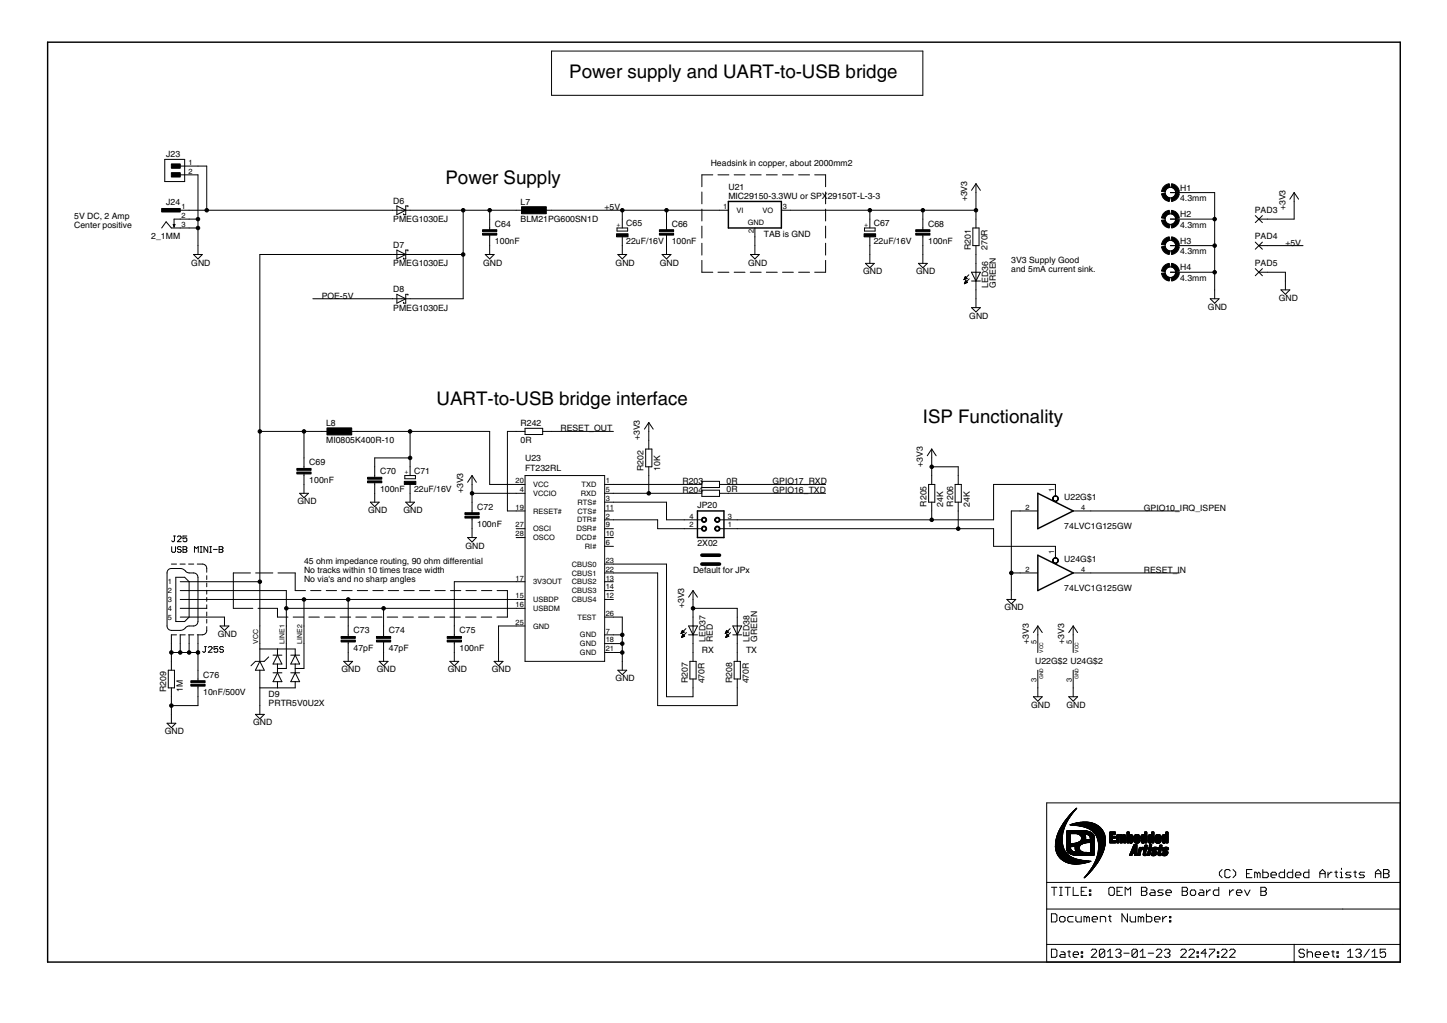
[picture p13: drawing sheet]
<svg xmlns="http://www.w3.org/2000/svg" width="297mm" height="210mm" viewBox="0 0 297 210" stroke-linecap="round" stroke-linejoin="round" font-family="sans-serif">
<defs><g id="words">
<g font-size="4.4">
<text x="116.9" y="15.9">Power supply and UART-to-USB bridge</text>
<text x="91.4" y="37.7">Power Supply</text>
<text x="89.6" y="83.1">UART-to-USB bridge interface</text>
<text x="189.4" y="86.7">ISP Functionality</text>
</g>
<g font-size="2.1">
<text x="34.1" y="32.3">J23</text>
<text x="145.9" y="34.1">Headsink in copper, about 2000mm2</text>
<text x="80.7" y="41.8">D6</text>
<text x="149.5" y="40.9">MIC29150-3.3WU or SPX</text>
<text x="149.5" y="39.1">U21</text>
<text x="169.9" y="40.9">29150T-L-3-3</text>
<text x="198.5" y="41.3" transform="rotate(-90 198.5 41.3)">+3V3</text>
<text x="242.3" y="41.3">4.3mm</text>
<text x="242.3" y="39.1">H1</text>
<text x="15.2" y="45">5V DC, 2 Amp</text>
<text x="15.2" y="46.8">Center positive</text>
<text x="34.1" y="42.1">J24</text>
<text x="80.7" y="45.6">PMEG1030EJ</text>
<text x="101.6" y="46.5">C64</text>
<text x="106.9" y="45.5">BLM21PG600SN1D</text>
<text x="106.9" y="42.1">L7</text>
<text x="124.1" y="43.1">+5V</text>
<text x="128.6" y="46.4">C65</text>
<text x="137.9" y="46.5">C66</text>
<text x="179.4" y="46.4">C67</text>
<text x="190.5" y="46.5">C68</text>
<text x="242.3" y="46.7">4.3mm</text>
<text x="242.3" y="44.5">H2</text>
<text x="257.6" y="43.6">PAD3</text>
<text x="263.9" y="43.1" transform="rotate(-90 263.9 43.1)">+3V3</text>
<text x="31.1" y="49">2_1MM</text>
<text x="80.7" y="50.9">D7</text>
<text x="101.6" y="50.1">100nF</text>
<text x="128.6" y="50.1">22uF/16V</text>
<text x="137.9" y="50.1">100nF</text>
<text x="156.8" y="48.6">TAB is GND</text>
<text x="179.4" y="50.1">22uF/16V</text>
<text x="190.5" y="50.1">100nF</text>
<text x="199.3" y="51.3" transform="rotate(-90 199.3 51.3)">R201</text>
<text x="202.7" y="51.3" transform="rotate(-90 202.7 51.3)">270R</text>
<text x="242.3" y="52.2">4.3mm</text>
<text x="242.3" y="50">H3</text>
<text x="257.6" y="49.1">PAD4</text>
<text x="263.9" y="50.4">+5V</text>
<text x="39.3" y="54.5">GND</text>
<text x="80.7" y="54.7">PMEG1030EJ</text>
<text x="80.7" y="59.9">D8</text>
<text x="99.2" y="54.5">GND</text>
<text x="126.4" y="54.5">GND</text>
<text x="135.5" y="54.5">GND</text>
<text x="153.6" y="54.5">GND</text>
<text x="177.2" y="56.3">GND</text>
<text x="188.1" y="56.3">GND</text>
<text x="202.9" y="59.1" transform="rotate(-90 202.9 59.1)">LED36</text>
<text x="204.4" y="59.1" transform="rotate(-90 204.4 59.1)">GREEN</text>
<text x="207.6" y="55.8">and 5mA current sink.</text>
<text x="207.6" y="54">3V3 Supply Good</text>
<text x="242.3" y="57.6">4.3mm</text>
<text x="242.3" y="55.4">H4</text>
<text x="257.6" y="54.5">PAD5</text>
<text x="66" y="61.3">POE-5V</text>
<text x="80.7" y="63.7">PMEG1030EJ</text>
<text x="199" y="65.4">GND</text>
<text x="248" y="63.6">GND</text>
<text x="262.5" y="61.7">GND</text>
<text x="66.9" y="87.4">L8</text>
<text x="106.9" y="87.4">R242</text>
<text x="115" y="88.5">RESET_OUT</text>
<text x="63.5" y="95.5">C69</text>
<text x="66.9" y="90.9">MI0805K400R-10</text>
<text x="106.9" y="90.9">0R</text>
<text x="107.8" y="94.7">U23</text>
<text x="131.4" y="90.3" transform="rotate(-90 131.4 90.3)">+3V3</text>
<text x="189.4" y="95.8" transform="rotate(-90 189.4 95.8)">+3V3</text>
<text x="63.5" y="99.1">100nF</text>
<text x="78" y="100.9">100nF</text>
<text x="78" y="97.3">C70</text>
<text x="85" y="100.9">22uF/16V</text>
<text x="85" y="97.2">C71</text>
<text x="95.1" y="101.2" transform="rotate(-90 95.1 101.2)">+3V3</text>
<text x="107.8" y="96.7">FT232RL</text>
<text x="132.1" y="96.7" transform="rotate(-90 132.1 96.7)">R202</text>
<text x="135.5" y="96.7" transform="rotate(-90 135.5 96.7)">10K</text>
<text x="140.1" y="99.2">R203</text>
<text x="140.1" y="101.1">R204</text>
<text x="149.2" y="99.2">0R</text>
<text x="149.2" y="101">0R</text>
<text x="158.6" y="99.4">GPIO17_RXD</text>
<text x="158.6" y="101.2">GPIO16_TXD</text>
<text x="61" y="103.5">GND</text>
<text x="75.6" y="105.3">GND</text>
<text x="82.8" y="105.3">GND</text>
<text x="98" y="104.6">C72</text>
<text x="143.2" y="104.3">JP20</text>
<text x="190.2" y="103.9" transform="rotate(-90 190.2 103.9)">R205</text>
<text x="193.6" y="103.9" transform="rotate(-90 193.6 103.9)">24K</text>
<text x="195.6" y="103.9" transform="rotate(-90 195.6 103.9)">R206</text>
<text x="199.1" y="103.9" transform="rotate(-90 199.1 103.9)">24K</text>
<text x="218.5" y="102.6">U22G$1</text>
<text x="234.8" y="104.8">GPIO10_IRQ_ISPEN</text>
<text x="95.5" y="112.6">GND</text>
<text x="98" y="108.2">100nF</text>
<text x="143.2" y="112.1">2X02</text>
<text x="218.5" y="108.5">74LVC1G125GW</text>
<text x="62.4" y="115.7">45 ohm impedance routing, 90 ohm differential</text>
<text x="62.4" y="117.6">No tracks within 10 times trace width</text>
<text x="62.4" y="119.4">No via's and no sharp angles</text>
<text x="142.3" y="117.6">Default for JPx</text>
<text x="218.5" y="115.3">U24G$1</text>
<text x="234.8" y="117.6">RESET_IN</text>
<text x="140.4" y="124.8" transform="rotate(-90 140.4 124.8)">+3V3</text>
<text x="206.2" y="125.3">GND</text>
<text x="218.5" y="121.2">74LVC1G125GW</text>
<text x="44.7" y="130.7">GND</text>
<text x="72.6" y="130">C73</text>
<text x="79.8" y="130">C74</text>
<text x="94.4" y="130">C75</text>
<text x="144.8" y="131.7" transform="rotate(-90 144.8 131.7)">LED37</text>
<text x="146.3" y="131.7" transform="rotate(-90 146.3 131.7)">RED</text>
<text x="153.9" y="131.7" transform="rotate(-90 153.9 131.7)">LED38</text>
<text x="155.4" y="131.7" transform="rotate(-90 155.4 131.7)">GREEN</text>
<text x="70.1" y="138">GND</text>
<text x="72.6" y="133.6">47pF</text>
<text x="77.4" y="138">GND</text>
<text x="79.8" y="133.6">47pF</text>
<text x="91.9" y="138">GND</text>
<text x="94.4" y="133.6">100nF</text>
<text x="101" y="138">GND</text>
<text x="144.1" y="133.9">RX</text>
<text x="153.2" y="133.9">TX</text>
<text x="211.2" y="132.1" transform="rotate(-90 211.2 132.1)">+3V3</text>
<text x="212.5" y="136.2">U22G$2 U24G$2</text>
<text x="218.5" y="132.1" transform="rotate(-90 218.5 132.1)">+3V3</text>
<text x="34.1" y="142.1" transform="rotate(-90 34.1 142.1)">R209</text>
<text x="37.5" y="142.1" transform="rotate(-90 37.5 142.1)">1M</text>
<text x="41.7" y="142.7">10nF/500V</text>
<text x="41.7" y="139.1">C76</text>
<text x="55.1" y="143">D9</text>
<text x="126.4" y="139.8">GND</text>
<text x="141.2" y="140.2" transform="rotate(-90 141.2 140.2)">R207</text>
<text x="144.6" y="140.2" transform="rotate(-90 144.6 140.2)">470R</text>
<text x="150.3" y="140.2" transform="rotate(-90 150.3 140.2)">R208</text>
<text x="153.7" y="140.2" transform="rotate(-90 153.7 140.2)">470R</text>
<text x="52" y="148.9">GND</text>
<text x="55.1" y="144.9">PRTR5V0U2X</text>
<text x="211.7" y="145.2">GND</text>
<text x="218.9" y="145.2">GND</text>
<text x="33.8" y="150.7">GND</text>
</g>
<g font-size="1.8">
<text x="38.7" y="33.8">1</text>
<text x="38.7" y="35.6">2</text>
<text x="37.3" y="42.9">1</text>
<text x="37.3" y="46.5">3</text>
<text x="37.3" y="44.7">2</text>
<text x="148.4" y="42.9">1</text>
<text x="151.2" y="43.7">VI</text>
<text x="153.5" y="46.2">GND</text>
<text x="154.7" y="47.9" transform="rotate(-90 154.7 47.9)">2</text>
<text x="156.5" y="43.7">VO</text>
<text x="160.7" y="42.9">3</text>
<text x="105.8" y="99.1">20</text>
<text x="106.7" y="101">4</text>
<text x="109.5" y="99.9">VCC</text>
<text x="109.5" y="101.8">VCCIO</text>
<text x="119.2" y="101.8">RXD</text>
<text x="119.4" y="99.9">TXD</text>
<text x="124.4" y="99.1">1</text>
<text x="124.4" y="101">5</text>
<text x="216.4" y="101" transform="rotate(-90 216.4 101)">1</text>
<text x="105.8" y="104.6">19</text>
<text x="109.5" y="105.4">RESET#</text>
<text x="118.5" y="107.2">DTR#</text>
<text x="118.5" y="103.6">RTS#</text>
<text x="118.5" y="105.4">CTS#</text>
<text x="124.4" y="102.8">3</text>
<text x="124.4" y="104.6">11</text>
<text x="124.4" y="106.4">2</text>
<text x="141.6" y="106.4">4</text>
<text x="149.4" y="106.4">3</text>
<text x="210.5" y="104.6">2</text>
<text x="222" y="104.6">4</text>
<text x="105.8" y="110">28</text>
<text x="105.8" y="108.2">27</text>
<text x="109.5" y="110.8">OSCO</text>
<text x="109.5" y="109">OSCI</text>
<text x="118.3" y="110.8">DCD#</text>
<text x="118.4" y="109">DSR#</text>
<text x="120.1" y="112.6">RI#</text>
<text x="124.4" y="108.2">9</text>
<text x="124.4" y="110">10</text>
<text x="124.4" y="111.9">6</text>
<text x="141.6" y="108.2">2</text>
<text x="149.4" y="108.2">1</text>
<text x="216.4" y="113.7" transform="rotate(-90 216.4 113.7)">1</text>
<text x="34.5" y="119.9">1</text>
<text x="105.8" y="119.1">17</text>
<text x="109.5" y="119.9">3V3OUT</text>
<text x="117.4" y="116.3">CBUS0</text>
<text x="117.4" y="118.1">CBUS1</text>
<text x="117.4" y="119.9">CBUS2</text>
<text x="124.4" y="115.5">23</text>
<text x="124.4" y="117.3">22</text>
<text x="124.4" y="119.1">13</text>
<text x="210.5" y="117.3">2</text>
<text x="222" y="117.3">4</text>
<text x="34.5" y="121.7">2</text>
<text x="34.5" y="123.5">3</text>
<text x="34.5" y="125.4">4</text>
<text x="105.8" y="122.7">15</text>
<text x="105.8" y="124.6">16</text>
<text x="109.5" y="123.5">USBDP</text>
<text x="109.5" y="125.4">USBDM</text>
<text x="117.4" y="121.7">CBUS3</text>
<text x="117.4" y="123.5">CBUS4</text>
<text x="124.4" y="120.9">14</text>
<text x="124.4" y="122.7">12</text>
<text x="34.5" y="127.2">5</text>
<text x="105.8" y="128.2">25</text>
<text x="109.5" y="129">GND</text>
<text x="118.5" y="127.2">TEST</text>
<text x="119.1" y="130.8">GND</text>
<text x="124.4" y="130">7</text>
<text x="124.4" y="131.8">18</text>
<text x="124.4" y="126.4">26</text>
<text x="119.1" y="132.6">GND</text>
<text x="119.1" y="134.4">GND</text>
<text x="124.4" y="133.6">21</text>
<text x="212.8" y="132.2" transform="rotate(-90 212.8 132.2)">5</text>
<text x="220" y="132.2" transform="rotate(-90 220 132.2)">5</text>
<text x="212.8" y="140" transform="rotate(-90 212.8 140)">3</text>
<text x="220" y="140" transform="rotate(-90 220 140)">3</text>
</g>
<g font-size="1.6">
<text x="53" y="132.1" transform="rotate(-90 53 132.1)">VCC</text>
<text x="58.4" y="132.1" transform="rotate(-90 58.4 132.1)">LINE1</text>
<text x="62" y="132.1" transform="rotate(-90 62 132.1)">LINE2</text>
</g>
<g font-size="1.5">
<text x="127.3" y="46.5" transform="rotate(-90 127.3 46.5)">+</text>
<text x="178.1" y="46.5" transform="rotate(-90 178.1 46.5)">+</text>
<text x="83.8" y="97.3" transform="rotate(-90 83.8 97.3)">+</text>
</g>
<g font-size="1.2">
<text x="214.1" y="133.9" transform="rotate(-90 214.1 133.9)">VCC</text>
<text x="221.4" y="133.9" transform="rotate(-90 221.4 133.9)">VCC</text>
<text x="214.1" y="139.3" transform="rotate(-90 214.1 139.3)">GND</text>
<text x="221.4" y="139.3" transform="rotate(-90 221.4 139.3)">GND</text>
</g>
</g></defs>
<g fill="#000" stroke="#000" stroke-width=".21">
<path d="M113.2 10.5h76.2zM113.2 10.5v9.1zM189.4 10.5v9.1zM113.2 19.6h76.2zM33.8 32.7v4.6zM33.8 32.7h4.1zM37.9 32.7v4.6zM33.8 37.3h4.1zM37 34.1h3.6zM37 35.9h3.6zM40.6 35.9v9.1zM40.6 34.1h1.8z"/>
<path d="M42.4 34.1v9zM144.1 35.9h2.2zM144.1 35.9v2.4zM144.1 39.4v2.4zM147.4 35.9h2.2zM150.7 35.9h2.2zM154 35.9h2.3zM157.3 35.9h2.3zM160.6 35.9h2.3zM163.9 35.9h2.3zM167.2 35.9h2.3zM169.5 35.9v2.4z"/>
<path d="M169.5 39.4v2.4zM200.3 37.7v1.8zM200.3 37.7l-.9 1.4zM200.3 37.7l1 1.4zM240.3 39.5h1.8zM240.3 39.5h9zM265.7 39.5l-.9 1.4zM34.1 45.5l-.9 1.3zM34.1 45.5l1.1 1.3zM35.6 46.1h.3zM35.7 45v1.6zM35.6 46.1l.1 .5z"/>
<path d="M35.9 46.1l-.2 .5zM35.2 46.8h1.8zM35.7 45h1.3zM37 43.1h1.8zM37 46.8h1.8zM37 45h1.8zM38.8 45h1.8zM38.8 43.1h3.6zM39.7 52.2h1.8zM40.6 50.4v1.8zM39.7 52.2l.9 .9zM38.8 46.8h1.8z"/>
<path d="M40.6 45v1.8zM40.6 46.8v3.6zM41.5 52.2l-.9 .9zM42.4 43.1h38.2zM80.6 52.2h1.8zM80.6 43.1h1.8zM53.3 52.2h27.3zM81.5 53.1l1.8-.9zM81.5 51.3v1.8zM81.5 44l1.8-.9zM81.5 42.2v1.8zM82.8 52.9v.2z"/>
<path d="M82.8 43.9v.1zM81.5 51.3l1.8 .9zM83.3 51.3v.9zM83.3 52.2v.9zM82.8 53.1h.5zM81.5 42.2l1.8 .9zM83.3 42.2v.9zM83.3 43.1v.9zM82.8 44h.5zM83.3 51.3h.4zM83.7 51.3v.2zM83.3 42.2h.4z"/>
<path d="M83.7 42.2v.2zM82.4 52.2h1.8zM82.4 43.1h1.8zM84.2 43.1h10.9zM84.2 52.2h10.9zM95.1 43.1h5.4zM95.1 43.1v9.1zM99.6 52.2h1.8zM100.5 45v1.8zM100.5 48.6v1.8zM100.5 46.8v.3zM100.5 48.2v.4z"/>
<path d="M100.5 50.4v1.8zM99.6 52.2l.9 .9zM100.5 43.1h5.5zM100.5 43.1v1.9zM101.4 52.2l-.9 .9zM106 43.1h1.8zM111.4 43.1h1.8zM126.7 47.4h2.1zM126.7 46.8v.6zM126.7 46.8h2.1zM126.8 52.2h1.9zM127.7 50.4v1.8z"/>
<path d="M126.8 52.2l.9 .9zM127.7 48.6v1.8zM127.7 45v1.8zM127.7 43.1v1.9zM113.2 43.1h14.5zM128.7 52.2l-1 .9zM128.8 46.8v.6zM135.9 52.2h1.8zM136.8 45v1.8zM136.8 48.6v1.8zM136.8 46.8v.3zM136.8 48.2v.4z"/>
<path d="M136.8 50.4v1.8zM135.9 52.2l.9 .9zM136.8 43.1v1.9zM127.7 43.1h9.1zM137.7 52.2l-.9 .9zM144.1 42.9v2.4zM144.1 46.4v2.4zM144.1 49.9v2.4zM144.1 53.4v2.5zM144.1 55.9h2.2zM147.7 43.1h1.8zM136.8 43.1h10.9z"/>
<path d="M147.4 55.9h2.2zM150.7 55.9h2.2zM154.1 52.2h1.8zM155 50.4v1.8zM154.1 52.2l.9 .9zM155 46.8v1.8zM155 48.6v1.8zM155 53.1l.9-.9zM154 55.9h2.3zM157.3 55.9h2.3zM160.4 43.1h1.8zM162.2 43.1h16.4z"/>
<path d="M160.6 55.9h2.3zM163.9 55.9h2.3zM169.5 42.9v2.4zM169.5 46.4v2.4zM169.5 49.9v2.4zM169.5 53.4v2.5zM167.2 55.9h2.3zM177.5 47.4h2.1zM177.5 46.8v.6zM177.5 46.8h2.1zM177.7 54h1.8zM178.6 48.6v1.8z"/>
<path d="M178.6 45v1.8zM178.6 52.2v1.8zM177.7 54l.9 .9zM178.6 50.4v1.8zM178.6 43.1h10.8zM178.6 43.1v1.9zM179.5 54l-.9 .9zM179.6 46.8v.6zM188.5 54h1.9zM189.4 45v1.8zM189.4 48.6v1.8zM189.4 46.8v.3z"/>
<path d="M189.4 48.2v.4zM189.4 52.2v1.8zM188.5 54l.9 .9zM189.4 50.4v1.8zM189.4 43.1h10.9zM189.4 43.1v1.9zM190.4 54l-1 .9zM198.2 56.7l-.3 .7zM197.9 57.3h.3zM198 57.2h.4zM198.2 57.6l-.2 .6zM198 57.1h.5z"/>
<path d="M198 58.1h.2zM198 57h.4zM198.1 58h.3zM198.1 57h.3zM198.1 58h.4zM198.1 56.9h.2zM198.1 57.9h.5zM198.1 57.8h.4zM198.2 56.7l.3 .4zM198.2 57.7h.2zM198.2 57.7h.1zM198.2 57.6l.4 .3z"/>
<path d="M197.9 57.4l.6-.3zM198 58.2l.6-.3zM198.9 56.4l-1 1zM199 57.2l-1 1zM199.7 46.8v3.6zM199.4 55.9l.9 1.8zM199.4 57.7h.9zM200.3 57.7v1.8zM200.3 54v1.9zM199.4 55.9h.9zM200.3 55.9v1.8zM200.3 45v1.8z"/>
<path d="M200.3 50.4v1.8zM200.3 39.5v3.6zM200.3 43.1v1.9zM200.3 52.2v1.8zM201 46.8v3.6zM199.7 46.8h1.3zM199.7 50.4h1.3zM201.3 55.9l-1 1.8zM200.3 57.7h1zM200.3 55.9h1zM240.3 45h1.8zM240.3 50.4h1.8z"/>
<path d="M240.3 55.9h1.8zM249.3 59.5v1.8zM249.3 55.9v3.6zM240.3 55.9h9zM249.3 50.4v5.5zM240.3 50.4h9zM249.3 45v5.4zM240.3 45h9zM249.3 39.5v5.5zM257.7 44.2l1.4 1.5zM257.7 45.7l1.4-1.5zM257.7 49.7l1.4 1.4z"/>
<path d="M257.7 51.1l1.4-1.4zM257.7 55.1l1.4 1.5zM257.7 56.6l1.4-1.5zM258.4 45h1.8zM258.4 50.4h1.8zM258.4 55.9h1.8zM260.2 55.9h3.7zM260.2 45h5.5zM260.2 50.4h7.3zM263 59.5h1.8zM263.9 57.7v1.8zM263.9 55.9v1.8z"/>
<path d="M264.8 59.5l-.9 .9zM265.7 39.5v1.8zM265.7 41.3v3.7zM265.7 39.5l.9 1.4zM80.6 61.3h1.8zM64.2 61.3h16.4zM81.5 62.2l1.8-.9zM81.5 60.4v1.8zM82.8 62v.2zM81.5 60.4l1.8 .9zM83.3 60.4v.9zM83.3 61.3v.9z"/>
<path d="M82.8 62.2h.5zM83.3 60.4h.4zM83.7 60.4v.2zM82.4 61.3h1.8zM84.2 61.3h10.9zM95.1 52.2v9.1zM199.4 63.1h1.9zM200.3 61.3v1.8zM199.4 63.1l.9 .9zM200.3 59.5v1.8zM200.3 64l1-.9zM248.4 61.3h1.9z"/>
<path d="M248.4 61.3l.9 .9zM250.3 61.3l-1 .9zM263 59.5l.9 .9zM53.3 88.5v30.9zM53.3 52.2v36.3zM62.4 94v1.8zM62.4 97.6v1.8zM62.4 95.8v.3zM62.4 97.2v.4zM62.4 99.4v1.8zM53.3 88.5h9.1zM62.4 88.5v5.5z"/>
<path d="M66 88.5h1.9zM62.4 88.5h3.6zM71.5 88.5h1.8zM73.3 88.5h10.9zM76.9 95.8v1.8zM76.9 97.6v.4zM76.9 99v.4zM76.9 94v1.8zM76.9 94h7.3zM83.1 98.2h2.2zM83.1 97.6v.6zM83.1 97.6h2.2z"/>
<path d="M84.2 95.8v1.8zM84.2 88.5v5.5zM84.2 94v1.8zM84.2 88.5h16.3zM85.3 97.6v.6zM96.9 97.6v1.8zM96.9 97.6l-.9 1.4zM96.9 99.4v1.8zM96.9 97.6l.9 1.4zM100.5 88.5v10.9zM100.5 99.4h5.5zM104.2 88.5v16.3z"/>
<path d="M106 99.4h1.8zM106 88.5h1.8zM104.2 88.5h1.8zM107.8 97.6h16.3zM107.8 89.2h3.6zM107.8 87.9v1.3zM107.8 87.9h3.6zM111.4 87.9v1.3zM111.4 88.5h1.8zM113.2 88.5h12.7zM124.1 97.6v38.1zM124.1 99.4h1.8z"/>
<path d="M125.9 99.4h16.4zM132.5 92.1v3.7zM133.2 90.3v1.8zM133.2 95.8v1.8zM133.2 86.7v1.8zM133.2 86.7l-.9 1.4zM133.2 88.5v1.8zM133.2 97.6v3.6zM133.8 92.1v3.7zM132.5 92.1h1.3zM132.5 95.8h1.3zM133.2 86.7l.9 1.4z"/>
<path d="M142.3 99.4h1.8zM144.1 98.8h3.6zM147.7 99.4h1.8zM149.5 99.4h20zM190.6 99.4v3.6zM191.3 97.6v1.8zM191.3 92.1v1.9zM191.3 92.1l-.9 1.4zM191.3 94v1.8zM191.3 95.8v1.8zM191.3 95.8h5.4zM190.6 99.4h1.3z"/>
<path d="M191.3 92.1l.9 1.4zM196.1 99.4v3.6zM196.7 97.6v1.8zM196.7 95.8v1.8zM196.1 99.4h1.2zM204 99.4h12.7zM216.7 99.4v1.8zM35.2 115.7h1zM35.2 112.2v.9zM35.2 113.1l.2 .2zM35.2 111l.2 .1zM35.4 113.3h.4z"/>
<path d="M35.4 111.1h.2zM35.6 111.1l.2-.1zM35.6 110h.4zM35.8 113.3l.2-.2zM35.8 110v1zM36 112.2v.9zM36.1 118.4h1.8zM36.4 112.4v.1zM36.4 112.5l.2 .2zM36.4 111.1l.8-.7zM36.6 112.2l-.2 .2zM36.6 112.7h.4z"/>
<path d="M36.4 113.1l.2 .2zM36.6 110l-.2 .2zM37 115.7h1zM36.6 112.2h.4zM37 112.7l.2 .2zM36.6 113.3h.4zM36.6 110h.4zM35.2 116.6h1.8zM37 112.2l.2 .2zM37.2 112.9v.2zM37 113.3l.2-.2zM36.4 111.1h.8z"/>
<path d="M37.2 110.2v.2zM37 110l.2 .2zM37.6 112.2v1.1zM37.6 112.2h.6zM37.6 112.7h.6zM37.6 110v.6zM37.6 110.6l.4-.2zM37.6 111l.2 .1zM37.9 118.4l.9 1zM38 110.4h.2zM38.2 112.2l.2 .2zM38.2 112.7l.2 .2z"/>
<path d="M37.6 113.3h.6zM38.2 110.4l.2 .2zM37.8 111.1h.4zM38.4 112.4v.1zM38.4 112.5l-.2 .2zM38.4 112.9v.2zM38.4 113.1l-.2 .2zM37.6 110h.8zM38.4 110.6v.4zM38.4 111l-.2 .1zM38.7 115.7h1.1zM38.8 119.4v7.2z"/>
<path d="M38.8 117.6h.9zM39.9 112.2v1.1zM39.9 112.2l.4 .3zM40.3 112.5l.4-.3zM40.5 115.7h1zM40.6 118.4v9.1zM40.7 112.2v1.1zM41.1 113.3h.4zM41.1 112.2h.4zM41.3 112.2v1.1zM41.9 112.2v1.1zM41.9 112.2l.8 1.1z"/>
<path d="M37 119.4h5.4zM42.4 118.1v.8zM42.4 116.6v.8zM42.4 119.4h10.9zM42.7 112.2v1.1zM43 113.3h.4zM43 112.2h.4zM43.2 112.2v1.1zM43.8 112.7h.8zM45 112.2v1.1zM45 112.2h.6zM45 112.7h.6z"/>
<path d="M45.6 112.2l.2 .2zM45.6 112.7l.2 .2zM45 113.3h.6zM45.8 112.4v.1zM45.8 112.5l-.2 .2zM45.8 112.9v.2zM45.6 113.3l.2-.2zM47.9 117.6h3.5zM52.5 117.6h3.5zM53.3 119.4v9zM57.1 117.6h3.5zM60.6 117.6v3.6z"/>
<path d="M61.5 101.2h1.8zM61.5 101.2l.9 .9zM63.3 101.2l-.9 .9zM76 103h1.8zM76.9 99.4v1.8zM76.9 101.2v1.8zM76 103l.9 .9zM77.8 103l-.9 .9zM83.3 103h1.8zM84.2 99.4v1.8zM84.2 101.2v1.8zM83.3 103l.9 .9z"/>
<path d="M84.2 103.9l.9-.9zM93.3 119.4v9zM96 110.3h1.8zM96.9 103v1.8zM96.9 106.7v1.8zM96.9 104.8v.4zM96.9 106.3v.4zM96.9 108.5v1.8zM96 110.3l.9 .9zM96.9 101.2v1.8zM97.8 110.3l-.9 .9zM104.2 104.8h1.8z"/>
<path d="M106 119.4h1.8zM106 110.3h1.8zM106 108.5h1.8zM106 101.2h1.8zM106 104.8h1.8zM96.9 101.2h9.1zM93.3 119.4h12.7zM124.1 101.2h1.8zM124.1 103h1.8zM124.1 104.8h1.8zM124.1 106.7h1.8zM124.1 108.5h1.8z"/>
<path d="M124.1 110.3h1.8zM124.1 112.1h1.8zM124.1 115.7h1.8zM124.1 117.6h1.8zM124.1 119.4h1.8zM125.9 115.7h10.9zM125.9 117.6h9.1zM125.9 103h10.9zM125.9 106.7h9.1zM125.9 101.2h7.3zM135 117.6v27.2zM135 106.7v1.8z"/>
<path d="M135 108.5h5.4zM136.8 115.7v27.3zM136.8 103v3.7zM136.8 106.7h3.6zM140.4 108.5h3.7zM140.4 106.7h3.7zM142.3 101.2h1.8zM133.2 101.2h9.1zM144.1 100h3.6zM144.1 98.8v1.2zM144.1 101.9h3.6zM144.1 100.6v1.3z"/>
<path d="M147.7 98.8v1.2zM144.1 100.6h3.6zM147.7 100.6v1.3zM147.7 101.2h1.8zM147.7 108.5h3.6zM147.7 106.7h3.6zM151.3 106.7h40zM151.3 108.5h45.4zM149.5 101.2h20zM191.3 103v1.8zM191.3 106.7h12.7zM191.3 104.8v1.9z"/>
<path d="M191.9 99.4v3.6zM190.6 103h1.3zM196.7 103v1.8zM196.7 108.5h7.3zM196.7 104.8v3.7zM197.3 99.4v3.6zM196.1 103h1.2zM204 99.4v7.3zM204 108.5v3.6zM204 112.1h12.7zM207.6 117.6h1.8zM207.6 104.8v12.8z"/>
<path d="M207.6 104.8h1.8zM209.4 104.8h3.6zM209.4 117.6h3.6zM216.7 101.2v.6zM216.7 112.1v1.8zM216.7 113.9v.6zM220.3 104.8h3.6zM220.3 117.6h3.6zM223.9 104.8h18.2zM223.9 117.6h18.2zM34.3 117.6v10.8zM34.5 137.5v3.6z"/>
<path d="M35.2 130.3v1.8zM35.2 130.3h1zM35.2 135.7v1.8zM35.2 133.9v1.8zM35.2 132.1v1.8zM35.2 133.9h1.8zM34.5 137.5h1.3zM36.1 118.4v9.1zM37 130.3h1zM35.2 129.3h1.8zM37 130.3v1.8zM37 132.1v1.8z"/>
<path d="M37 133.9h1.8zM36.1 127.5h1.8zM38.7 130.3h1.1zM38.8 126.6l-.9 .9zM38.8 130.3v1.8zM38.8 132.1v1.8zM38.8 133.9h1.8zM38.8 128.4h.9zM40.5 130.3h1zM40.6 130.3v1.8zM40.6 137.5v1.8zM40.6 139.3v.4z"/>
<path d="M40.6 132.1v1.8zM40.6 133.9v3.6zM41.6 133.6l.2 .2zM41.8 133.8h.2zM42 133.8l.2-.2zM42 132.7h.4zM42.2 132.7v.9zM37 121.2h5.4zM37 123h5.4zM37 124.8h5.4zM37 126.6h5.4zM42.4 128.6v.7z"/>
<path d="M42.4 127.1v.7zM42.4 125.6v.8zM42.4 124.1v.8zM42.4 122.6v.8zM42.4 121.1v.8zM42.4 119.6v.8zM42.4 126.6h3.7zM42.4 123h20zM42.4 121.2h16.4zM42.8 133.8l.7-.7zM42.9 132.7l-.1 .2zM42.9 132.7h.4z"/>
<path d="M42.8 133.8h.7zM43.5 132.9v.2zM43.3 132.7l.2 .2zM43.9 132.7v.5zM43.9 133.2l.4-.1zM43.9 133.6l.2 .2zM44.3 133.1h.2zM44.5 133.1l.2 .1zM44.1 133.8h.4zM43.9 132.7h.8zM44.7 133.2v.4zM44.5 133.8l.2-.2z"/>
<path d="M45.1 132.9v.2zM45.1 133.1l.2 .1zM45.2 128.4h1.8zM45.3 132.7l-.2 .2zM45.3 133.2h.4zM45.1 133.6l.2 .2zM45.3 132.7h.4zM45.7 133.2l.2 .2zM45.3 133.8h.4zM45.7 132.7l.2 .2zM45.9 133.4v.2zM45.9 133.6l-.2 .2z"/>
<path d="M46.1 126.6v1.8zM45.2 128.4l.9 .9zM47 128.4l-.9 .9zM47.9 117.6v7.2zM51.5 136.6l.9-.9zM47.9 124.8h4zM52.4 135.7h.9zM52.4 137.5h.9zM53.3 128.4v3.7zM53.3 135.7h1zM53.3 135.7l-.9 1.8zM53.3 137.5h1z"/>
<path d="M53.3 132.1v1.1zM53.3 133.2v2.5zM53.3 137.5v3.6zM53.3 133.2h3.7zM55.2 134.8l-.9 .9zM53.3 135.7l1 1.8zM56 139.9h1zM56 138h1zM56 136.2h1zM56 134.4h1zM57 139.9v1.2zM57 139.9h.9z"/>
<path d="M57 138l-1 1.9zM57 138h.9zM57 136.2v1zM57 137.2v.8zM57 136.2h.9zM57 134.4l-1 1.8zM57 134.4h.9zM57 137.2h1.8zM57 133.2v1.2zM57 133.2h3.6zM57 124.8v1.8zM53 124.8h4z"/>
<path d="M57 138l.9 1.9zM57 134.4l.9 1.8zM58.8 128.4v3.7zM58.8 132.1v5.1zM58.8 121.2v3.6zM58.8 124.8h19.9zM58.8 124.8v3.6zM57 126.6h2.1zM59.7 138h.9zM60.6 138l-.9 1.9zM60.6 134.4l-.9 1.8zM59.7 134.4h.9z"/>
<path d="M60.6 138h.9zM60.6 136.2v1zM60.6 137.2v.8zM60.6 138l.9 1.9zM59.7 139.9h.9zM60.6 139.9v1.2zM59.7 136.2h.9zM60.6 134.4l.9 1.8zM60.6 134.4h.9zM60.6 137.2h1.8zM60.6 133.2v1.2zM60.6 121.2h2.1z"/>
<path d="M60.6 139.9h.9zM60.6 136.2h.9zM60.2 126.6h2.1zM62.4 128.4v3.7zM62.4 132.1v5.1zM62.4 123h9.1zM62.4 123v5.4zM63.8 121.2h2.1zM63.4 126.6h2.2zM67 121.2h2.1zM66.6 126.6h2.2zM70.2 121.2h2.1z"/>
<path d="M70.6 135.7h1.8zM71.5 128.4v1.9zM71.5 132.1v1.8zM71.5 130.3v.3zM71.5 131.7v.4zM71.5 133.9v1.8zM70.6 135.7l.9 .9zM71.5 123v5.4zM69.8 126.6h2.2zM71.5 136.6l.9-.9zM73.3 121.2h2.2zM73 126.6h2.2z"/>
<path d="M76.5 121.2h2.2zM77.8 135.7h1.9zM76.3 126.6h2.1zM78.7 128.4v1.9zM78.7 132.1v1.8zM78.7 130.3v.3zM78.7 131.7v.4zM78.7 133.9v1.8zM77.8 135.7l.9 .9zM78.7 124.8v3.6zM79.7 135.7l-1 .9zM79.7 121.2h2.1z"/>
<path d="M79.5 126.6h2.1zM82.9 121.2h2.1zM82.7 126.6h2.2zM86.1 121.2h2.1zM85.9 126.6h2.2zM89.3 121.2h2.1zM89.1 126.6h2.2zM92.4 135.7h1.8zM92.5 121.2h2.1zM93.3 128.4v1.9zM93.3 132.1v1.8zM93.3 130.3v.3z"/>
<path d="M93.3 131.7v.4zM93.3 133.9v1.8zM92.4 135.7l.9 .9zM94.2 135.7l-.9 .9zM92.4 126.6h2.1zM95.7 121.2h2.1zM95.6 126.6h2.1zM98.8 121.2h2.2zM98.8 126.6h2.1zM101.4 135.7h1.9zM102 121.2h2.2zM102.3 133.9v1.8z"/>
<path d="M101.4 135.7l.9 .9zM102.3 128.4v5.5zM102.3 136.6l1-.9zM104.2 121.2v5.4zM102 126.6h2.2zM106 123h1.8zM106 124.8h1.8zM106 128.4h1.8zM102.3 128.4h3.7zM71.5 123h34.5zM78.7 124.8h27.3zM107.8 97.6v38.1z"/>
<path d="M107.8 135.7h16.3zM124.1 130.3h1.8zM124.1 121.2h1.8zM124.1 123h1.8zM124.1 132.1h1.8zM124.1 126.6h1.8zM124.1 133.9h1.8zM125.9 126.6h1.8zM125.9 130.3h1.8zM125.9 132.1h1.8zM125.9 133.9h1.8zM126.8 137.5h1.9z"/>
<path d="M127.7 135.7v1.8zM126.8 137.5l.9 .9zM127.7 126.6v3.7zM127.7 130.3v1.8zM127.7 132.1v1.8zM127.7 133.9v1.8zM128.7 137.5l-1 .9zM140.1 129.3l-.3 .7zM139.8 129.9h.2zM139.9 129.8h.3zM139.9 129.7h.5zM140.2 130.2l-.3 .6z"/>
<path d="M139.9 130.7h.2zM140 129.6h.4zM140 130.7h.3zM140 129.6h.3zM140 130.6h.4zM140 129.5h.2zM140 130.5h.5zM140.1 129.4h.1zM140.1 130.4h.3zM140.1 129.3l.3 .4zM140.1 130.3h.3zM140.1 130.3h.2z"/>
<path d="M140.2 130.2l.3 .3zM139.8 130l.6-.3zM139.9 130.8l.6-.3zM140.8 129l-1 1zM140.9 129.8l-1 1zM141.6 135.7v3.6zM141.4 128.4l.9 1.9zM141.4 130.3h.9zM142.3 130.3v1.8zM142.3 126.6v1.8zM141.4 128.4h.9zM142.3 128.4v1.9z"/>
<path d="M142.3 133.9v1.8zM142.3 121.2v1.8zM142.3 121.2l-.9 1.3zM142.3 123v1.8zM142.3 124.8v1.8zM142.3 132.1v1.8zM142.9 135.7v3.6zM141.6 135.7h1.3zM141.6 139.3h1.3zM143.2 128.4l-.9 1.9zM142.3 130.3h.9zM142.3 128.4h.9z"/>
<path d="M142.3 121.2l.9 1.3zM149.2 129.3l-.3 .7zM148.9 129.9h.2zM149 129.8h.3zM149.2 130.2l-.2 .6zM149 129.7h.5zM149 130.7h.1zM149 129.6h.5zM149 130.7h.3zM149.1 129.6h.3zM149.1 130.6h.4zM149.1 129.5h.2z"/>
<path d="M149.1 130.5h.5zM149.1 129.4h.1zM149.1 130.4h.4zM149.2 129.3l.3 .4zM149.2 130.3h.2zM149.2 130.2l.4 .3zM148.9 130l.6-.3zM149 130.8l.6-.3zM149.9 129l-1 1zM150 129.8l-1 1zM150.7 135.7v3.6zM150.4 128.4l.9 1.9z"/>
<path d="M150.4 130.3h.9zM151.3 130.3v1.8zM151.3 126.6v1.8zM150.4 128.4h.9zM151.3 128.4v1.9zM151.3 133.9v1.8zM151.3 124.8v1.8zM142.3 124.8h9zM151.3 132.1v1.8zM152 135.7v3.6zM150.7 135.7h1.3zM150.7 139.3h1.3z"/>
<path d="M152.3 128.4l-1 1.9zM151.3 130.3h1zM151.3 128.4h1zM206.7 123h1.8zM207.6 121.2v1.8zM206.7 123l.9 .9zM207.6 117.6v3.6zM208.5 123l-.9 .9zM213 130.3v3.6zM213 128.4v1.9zM213 128.4l-.9 1.4zM213 128.4l1 1.4z"/>
<path d="M220.3 130.3v3.6zM220.3 128.4v1.9zM220.3 128.4l-.9 1.4zM220.3 128.4l.9 1.4zM34.3 148.4h1.8zM35.2 141.1v1.9zM35.2 146.6v1.8zM34.3 148.4l.9 .9zM35.2 144.8v1.8zM35.2 143v1.8zM35.8 137.5v3.6zM34.5 141.1h1.3z"/>
<path d="M36.1 148.4l-.9 .9zM40.6 141.1v1.9zM40.6 140.8v.3zM40.6 143v1.8zM35.2 144.8h5.4zM52.4 146.6h1.9zM53.3 141.1v3.7zM53.3 141.1h3.7zM53.3 144.8v1.8zM52.4 146.6l.9 .9zM54.3 146.6l-1 .9zM57 141.1h3.6z"/>
<path d="M135 144.8h16.3zM136.8 143h5.5zM142.3 139.3v1.8zM142.3 141.1v1.9zM151.3 139.3v1.8zM151.3 141.1v3.7zM212.1 143h1.9zM213 137.5v3.6zM213 141.1v1.9zM212.1 143l.9 .9zM214 143l-1 .9zM219.4 143h1.8z"/>
<path d="M220.3 137.5v3.6zM220.3 141.1v1.9zM219.4 143l.9 .9zM221.2 143l-.9 .9zM250.3 179v.5zM250.3 179l.6-.6zM251.4 178.7v1.1zM251.4 179.8l.3 .3zM251.4 178.7l.3-.3zM251.7 178.4h.6zM252.3 178.4l.2 .3zM253.7 179v.5z"/>
<path d="M253.1 178.4l.6 .6zM255.9 178.4v1.7zM255.9 179.3h.6zM255.9 178.4h1.1zM257.6 179h.2zM257.8 179l.3 .3zM258.1 179.3v.8zM258.1 179.3l.3-.3zM258.4 179l.3 .3zM258.7 179.3v.8zM259.2 178.4v1.7zM259.2 179h.9z"/>
<path d="M260.3 179.3v.5zM260.1 179l.2 .3zM260.9 179.3v.5zM261.2 179l-.3 .3zM261.2 179h.5zM261.7 179l.3 .3zM262 179.3v.2zM260.9 179.5h1.1zM262.6 179.3v.5zM262.8 179l-.2 .3zM262.8 179h.9zM263.7 178.4v1.7z"/>
<path d="M264.2 179.3v.5zM264.5 179l-.3 .3zM264.5 179h.9zM265.4 178.4v1.7zM265.9 179.3v.5zM266.2 179l-.3 .3zM266.2 179h.5zM266.7 179l.3 .3zM267 179.3v.2zM265.9 179.5h1.1zM267.6 179.3v.5zM267.9 179l-.3 .3z"/>
<path d="M267.9 179h.8zM268.7 178.4v1.7zM270.9 179l.6-.6zM270.9 179.3h1.1zM271.5 178.4l.5 .6zM272 179v1.1zM273.2 179l-.6 .5zM273.2 179h.2zM274 179h.6zM274.3 178.7v1.1zM274.3 179.8l.3 .3zM275.1 179h.3z"/>
<path d="M275.4 179v1.1zM275.4 178.1v.3zM276.5 179l-.3 .3zM276.2 179.3l.3 .2zM276.5 179h.8zM276.5 179.5h.6zM277.1 179.5l.2 .3zM277.9 179h.5zM278.2 178.7v1.1zM278.2 179.8l.2 .3zM279.3 179l-.3 .3zM279 179.3l.3 .2z"/>
<path d="M279.3 179h.8zM279.3 179.5h.5zM279.8 179.5l.3 .3zM282.3 179l.6-.6zM282.3 179.3h1.2zM282.9 178.4l.6 .6zM283.5 179v1.1zM284 178.4h.9zM284 179.3h.9zM284.9 178.4l.2 .3zM284.9 179.3l.2 .2zM285.1 178.7v.3z"/>
<path d="M285.1 179l-.2 .3zM285.1 179.5v.3zM285.1 179.8l-.2 .3zM214.9 164.7h72.5zM287.4 164.7v16.4zM214.9 197.4h50.8zM214.9 193.8v3.6zM214.9 193.8h50.8zM214.9 186.5v7.3zM214.9 181.1v5.4zM214.9 181.1h72.5zM214.9 164.7v16.4z"/>
<path d="M215.8 194.8v1.6zM215.8 196.4h.9zM215.8 182.1h1.2zM215.8 187.5v1.7zM215.8 189.2h.9zM216.4 182.1v1.6zM216.7 196.4l.3-.2zM215.8 194.8h.9zM216.7 189.2l.3-.3zM215.8 187.5h.9zM217 195v1.2zM216.7 194.8l.3 .2z"/>
<path d="M217 187.8v1.1zM216.7 187.5l.3 .3zM217.8 195.9l-.3 .3zM217.5 183.7h.6zM217.5 182.1h.6zM217.5 188.3v.6zM217.5 188.9l.3 .3zM217.8 195.3h.5zM217.5 196.2l.3 .2zM217.8 195.9h.8zM217.8 182.1v1.6zM217.8 189.2h.5z"/>
<path d="M217.8 188l-.3 .3zM218.3 195.3l.3 .3zM218.3 189.2l.3-.3zM217.8 188h.5zM218.6 195.6v.8zM217.8 196.4h.8zM218.6 182.1h1.1zM218.6 188.3v.6zM218.3 188l.3 .3zM219.2 195.3h.5zM219.2 182.1v1.6zM219.2 188.3v.6z"/>
<path d="M219.2 188.9l.3 .3zM219.5 195v1.2zM219.5 196.2l.2 .2zM219.5 188l-.3 .3zM219.5 189.2h.8zM220.3 195.6v.6zM220.3 195.6l.3-.3zM220.3 182.1v1.6zM220.3 183.7h1.1zM219.5 188h.8zM220.3 196.2l.3 .2zM220.6 195.3h.5z"/>
<path d="M220.9 188v.9zM220.9 188.9l.2 .3zM220.6 196.4h.5zM221.1 195.3l.3 .3zM221.1 189.2h.9zM221.4 195.6v.3zM220.3 195.9h1.1zM222 195.3h.2zM222 195.3v.3zM222 196.2h.2zM222 196.2v.2zM222 182.1v1.6z"/>
<path d="M222 183.7h1.1zM222 182.9h.5zM222 188v1.2zM222.2 195.3v.3zM222 195.6h.2zM222.2 196.2v.2zM222 196.4h.2zM222.5 188v1.2zM222.5 188h.3zM222.8 188l.3 .3zM222 182.1h1.1zM223.1 188.3v.9z"/>
<path d="M223.1 188.3l.3-.3zM223.4 188l.2 .3zM223.6 182.6h.3zM223.6 182.6v.3zM223.6 183.4h.3zM223.6 183.4v.3zM223.6 188.3v.9zM223.9 182.6v.3zM223.6 182.9h.3zM223.9 183.4v.3zM223.6 183.7h.3zM225.1 195.3l-1.1 1.1z"/>
<path d="M224.2 188.3v.6zM224.2 188.3l.3-.3zM224.3 194.8l-.3 .2zM224.2 188.9l.3 .3zM224.5 188h.5zM224.3 194.8h.5zM224.5 189.2h.5zM225 188l.3 .3zM224 196.4h1.1zM225.1 195v.3zM224.8 194.8l.3 .2zM225.3 188.3v.3z"/>
<path d="M224.2 188.6h1.1zM225.7 195v1.2zM225.7 195l.3-.2zM226.8 195l-1.1 1.2zM225.9 188v1.2zM225.9 188h.8zM226 194.8h.5zM225.7 196.2l.3 .2zM226.5 194.8l.3 .2zM226 196.4h.5zM226.7 188l.3 .3zM226.8 195v1.2z"/>
<path d="M226.8 196.2l-.3 .2zM227 188.3v.9zM227.4 195.3l.5-.5zM227.4 196.4h1.1zM227.5 188h.6zM227.6 182.3v1.1zM227.6 183.4l.3 .3zM227.8 187.8v1.1zM227.8 188.9l.3 .3zM227.9 194.8v1.6zM227.9 182.1l-.3 .2zM227.9 183.7h.6z"/>
<path d="M227.9 182.1h.6zM228.7 183.4l-.2 .3zM228.7 182.3v1.1zM228.5 182.1l.2 .2zM229 195l.3-.2zM229.3 194.8h.5zM229 196.2l.3 .2zM229.3 182.1v1.6zM229.3 183.7h1.1zM229.3 182.9h.6zM229.8 194.8l.3 .2zM229.6 195.6h.2z"/>
<path d="M229.8 195.6l.3 .3zM229.3 196.4h.5zM230.1 195v.3zM230.1 195.3l-.3 .3zM230.1 195.9v.3zM230.1 196.2l-.3 .2zM230.3 187.5v1.7zM230.3 187.5l1.1 1.7zM229.3 182.1h1.1zM230.7 195.6h1.1zM231 182.1v1.6zM231 182.1l.5 .5z"/>
<path d="M231.4 187.5v1.7zM231.5 182.6l.6-.5zM232 188v.9zM232 188.9l.3 .3zM232.1 182.1v1.6zM232.3 189.2h.8zM232.4 195v1.2zM232.4 195l.2-.2zM233.5 195l-1.1 1.2zM232.6 194.8h.6zM232.4 196.2l.2 .2zM233.1 188v1.2z"/>
<path d="M233.2 194.8l.3 .2zM232.6 196.4h.6zM233.5 195v1.2zM233.5 196.2l-.3 .2zM233.7 188v1.2zM233.7 188h.2zM233.9 188l.3 .3zM234 195.3l.6-.5zM234 196.4h1.1zM234.2 188.3v.9zM234.2 188.3l.3-.3zM234.3 182.1v1.6z"/>
<path d="M234.3 182.1h.9zM234.3 182.9h.9zM234.5 188l.3 .3zM234.6 194.8v1.6zM234.8 188.3v.9zM235.2 182.1l.2 .2zM235.2 182.9l.2 .3zM234.3 183.7h.9zM235.3 187.5v1.7zM235.3 189.2h.9zM235.4 182.3v.3zM235.4 182.6l-.2 .3z"/>
<path d="M235.4 183.2v.2zM235.4 183.4l-.2 .3zM235.7 195.6h1.1zM236 183.4l.3-.2zM236.2 189.2l.3-.3zM235.3 188h.9zM236.3 182.6h.5zM236 183.4l.3 .3zM236.3 183.2h.8zM236.5 188.3v.6zM236.2 188l.3 .3zM236.8 182.6l.3 .3z"/>
<path d="M237 188.3v.6zM237.3 188l-.3 .3zM237.1 182.9v.8zM236.3 183.7h.8zM237 188.9l.3 .3zM237.3 188h.5zM237.4 196.4l1.1-1.1zM237.4 195l.3-.2zM237.7 183.7h.8zM237.7 182.9l.2-.3zM237.3 189.2h.5zM237.8 188l.3 .3z"/>
<path d="M237.7 182.9l.2 .3zM237.9 182.6h.9zM238.1 188.3v.3zM237 188.6h1.1zM237.7 194.8h.5zM237.4 196.4h1.1zM238.5 195v.3zM238.2 194.8l.3 .2zM238.5 183.7l.3-.3zM237.9 183.2h.6zM238.7 188v1.2zM238.7 188.6l.5-.6z"/>
<path d="M238.5 183.2l.3 .2zM239 195l.3-.2zM239.2 188h.3zM239.3 194.8h.6zM239 196.2l.3 .2zM239.3 182.9v.5zM239.3 182.9l.3-.3zM239.3 183.4l.3 .3zM239.6 182.6h.6zM239.9 194.8l.3 .2zM239.6 195.6h.3zM239.9 195.6l.3 .3z"/>
<path d="M239.3 196.4h.6zM240.1 188h.2zM240.1 188v.3zM240.1 188.9h.2zM240.1 188.9v.3zM240.2 195v.3zM240.2 195.3l-.3 .3zM240.2 195.9v.3zM240.2 196.2l-.3 .2zM239.6 183.7h.6zM240.2 182.6l.3 .3zM240.3 188v.3z"/>
<path d="M240.1 188.3h.2zM240.3 188.9v.3zM240.1 189.2h.2zM240.5 182.9v.3zM239.3 183.2h1.2zM242.4 196.4l1.1-1.1zM242.7 194.8l-.3 .2zM242.7 182.1v1.6zM242.7 182.1h.8zM242.7 182.9h.8zM242.7 194.8h.5zM242.4 196.4h1.1z"/>
<path d="M243.5 195v.3zM243.2 194.8l.3 .2zM243.5 182.1l.3 .2zM243.5 182.9l.3 .3zM242.7 183.7h.8zM243.8 182.3v.3zM243.8 182.6l-.3 .3zM243.8 183.2v.2zM243.8 183.4l-.3 .3zM244.1 196.4l1.1-1.1zM244.1 195l.2-.2zM244.3 182.9v.5z"/>
<path d="M244.3 183.4l.3 .3zM244.6 183.7h.6zM244.6 182.6l-.3 .3zM244.3 194.8h.6zM244.1 196.4h1.1zM245.2 195v.3zM244.9 194.8l.3 .2zM245.4 183.4l-.2 .3zM244.6 182.6h.6zM245.4 182.9v.5zM245.2 182.6l.2 .3zM245.7 195.3h.3z"/>
<path d="M245.7 195.3v.3zM245.7 196.2h.3zM245.7 196.2v.2zM246 195.3v.3zM245.7 195.6h.3zM246 196.2v.2zM245.7 196.4h.3zM246 183.4l.3-.2zM246.3 182.6h.5zM246 183.4l.3 .3zM246.3 183.2h.8zM246.6 195.6h1.1z"/>
<path d="M246.8 182.6l.3 .3zM247.1 182.9v.8zM246.3 183.7h.8zM247.4 194.8v1.6zM247.4 194.8l-.8 .8zM247.7 182.6v1.1zM247.7 183.2l.5-.6zM248.2 194.8h1.1zM248.2 196.2v.2zM248.2 182.6h.3zM249.1 182.9v.5zM249.1 182.9l.3-.3z"/>
<path d="M249.3 194.8v.2zM249.3 195l-1.1 1.2zM249.1 183.4l.3 .3zM249.4 182.6h.8zM249.9 195.3h.3zM249.9 195.3v.3zM249.9 196.2h.3zM249.9 196.2v.2zM250.2 195.3v.3zM249.9 195.6h.3zM250.2 196.2v.2zM249.9 196.4h.3z"/>
<path d="M250.2 182.1v1.6zM249.4 183.7h.8zM250.7 196.4l1.2-1.1zM250.3 179.5l.6 .6zM251 194.8l-.3 .2zM251 194.8h.6zM251.7 180.1h.6zM250.7 196.4h1.2zM251.9 195v.3zM251.6 194.8l.3 .2zM252.5 179.8l-.2 .3zM252.4 196.4l1.1-1.1z"/>
<path d="M252.4 182.6v1.1zM252.4 183.2l.6-.6zM252.7 194.8l-.3 .2zM253 182.6h.3zM253.1 180.1l.6-.6zM252.7 194.8h.5zM252.4 196.4h1.1zM253.5 195v.3zM253.2 194.8l.3 .2zM253.8 182.9v.5zM253.8 182.9l.3-.3zM253.8 183.4l.3 .3z"/>
<path d="M254.1 182.6h.6zM254.1 183.7h.6zM254.7 182.6l.2 .3zM254.9 182.9v.3zM253.8 183.2h1.1zM255.5 182.6l.5 1.1zM255.9 180.1h1.1zM256.6 182.6l-.6 1.1zM257.6 179v1.1zM258.8 182.1v1.6zM258.8 182.1h.9zM258.8 182.9h.9z"/>
<path d="M259.2 180.1h.9zM259.7 182.1l.2 .2zM259.7 182.9l.2 .3zM258.8 183.7h.9zM259.9 182.3v.3zM259.7 182.9l.2-.3zM259.9 183.2v.2zM259.9 183.4l-.2 .3zM260.1 180.1l.2-.3zM260.9 179.8l.3 .3zM261.2 180.1h.5zM262.6 179.8l.2 .3z"/>
<path d="M262.8 180.1h.9zM264.2 179.8l.3 .3zM264.5 180.1h.9zM265.7 193.8v3.6zM265.7 193.8h10zM265.7 197.4h21.7zM265.9 179.8l.3 .3zM266.7 195v.3zM266.7 195.3l.2 .3zM266.2 180.1h.5zM266.9 194.8l-.2 .2zM266.9 195.6h.6z"/>
<path d="M266.7 196.2l.2 .2zM266.9 194.8h.6zM267.5 195.6l.3 .3zM266.9 196.4h.6zM267.5 194.8l.3 .2zM267.8 195.9v.3zM267.8 196.2l-.3 .2zM267.6 179.8l.3 .3zM268.3 194.8v1.6zM268.3 195.6l.3-.3zM268.6 195.3h.6zM267.9 180.1h.8z"/>
<path d="M269.2 195.3l.2 .3zM269.4 195.6v.8zM270 195.6v.6zM270 195.6l.3-.3zM270 196.2l.3 .2zM270.3 195.3h.5zM270.3 196.4h.5zM270.8 195.3l.3 .3zM270.9 179v1.1zM271.1 195.6v.3zM270 195.9h1.1zM271.7 195.6v.6z"/>
<path d="M271.7 195.6l.2-.3zM271.7 196.2l.2 .2zM271.9 195.3h.6zM271.9 196.4h.6zM272.5 195.3l.3 .3zM272.6 179v1.1zM272.8 195.6v.3zM271.7 195.9h1.1zM273.3 195.3h.6zM273.6 195v1.2zM273.6 196.2l.3 .2zM274.4 195.3h.3z"/>
<path d="M274.4 195.3v.3zM274.4 196.2h.3zM274.4 196.2v.2zM274.7 195.3v.3zM274.4 195.6h.3zM274.7 196.2v.2zM274.4 196.4h.3zM275.1 180.1h.6zM214.9 186.5h60.8zM275.7 193.8h11.7zM276.2 180.1h.9zM276.6 195.3l.6-.5z"/>
<path d="M276.6 196.4h1.1zM277.1 180.1l.2-.3zM277.2 194.8v1.6zM278.3 195l.3-.2zM278.6 194.8h.5zM278.3 196.2l.3 .2zM279 180.1h.8zM279.1 194.8l.3 .2zM278.9 195.6h.2zM279.1 195.6l.3 .3zM278.6 196.4h.5zM279.4 195v.3z"/>
<path d="M279.4 195.3l-.3 .3zM279.4 195.9v.3zM279.4 196.2l-.3 .2zM279.8 180.1l.3-.3zM281.1 194.8l-1.1 1.6zM281.6 195.3l.6-.5zM281.6 196.4h1.2zM282.2 194.8v1.6zM282.3 179v1.1zM283.3 194.8v.8zM283.3 195.6l.6-.3zM283.3 196.2l.3 .2z"/>
<path d="M283.9 195.3h.3zM284 178.4v1.7zM284.2 195.3l.2 .3zM283.6 196.4h.6zM283.3 194.8h1.1zM284.4 195.6v.6zM284.4 196.2l-.2 .2zM284 180.1h.9zM275.7 186.5h11.7zM287.4 186.5v7.3zM287.4 193.8v3.6zM287.4 181.1v5.4z"/>
<path d="M238.4 39.8l.8-.2a1.08 1.08 0 0 0 .9 1l-.1 .7a1.87 1.87 0 0 1-1.6-1.5z" fill-rule="evenodd"/>
<path d="M239 38.2l.5-.4 .5-.1 .1 .7-.5 .3-.4 .7-.8-.1z" fill-rule="evenodd"/>
<path d="M240.5 37.7a1.87 1.87 0 0 1 1.6 1.6l-.7 .1-.3-.6-.7-.4z" fill-rule="evenodd"/>
<path d="M238.4 45.2l.8-.1 .2 .5 .7 .5-.1 .7a1.87 1.87 0 0 1-1.6-1.6z" fill-rule="evenodd"/>
<path d="M238.4 50.6l.8-.1v.3a1.03 1.03 0 0 0 .9 .7l-.1 .7a1.81 1.81 0 0 1-1.6-1.6z" fill-rule="evenodd"/>
<path d="M238.4 56.1l.8-.1v.3a1.03 1.03 0 0 0 .9 .6l-.1 .8a1.81 1.81 0 0 1-1.6-1.6z" fill-rule="evenodd"/>
<path d="M239 43.7l1-.5 .1 .7a1.04 1.04 0 0 0-.9 .9l-.8-.1z" fill-rule="evenodd"/>
<path d="M239 49.1l1-.5 .1 .7a1.04 1.04 0 0 0-.9 1l-.8-.1z" fill-rule="evenodd"/>
<path d="M239 54.5l1-.5 .1 .8a1.04 1.04 0 0 0-.9 .9l-.8-.1z" fill-rule="evenodd"/>
<path d="M241.4 39.6l.7 .2a1.87 1.87 0 0 1-1.6 1.5l-.1-.7 .7-.4z" fill-rule="evenodd"/>
<path d="M240.4 46.1l.7-.5 .3-.5 .7 .1a1.87 1.87 0 0 1-1.6 1.6z" fill-rule="evenodd"/>
<path d="M240.4 51.5a1.08 1.08 0 0 0 1-1l.7 .1a1.81 1.81 0 0 1-1.6 1.6z" fill-rule="evenodd"/>
<path d="M240.4 56.9a1.08 1.08 0 0 0 1-.9l.7 .1a1.81 1.81 0 0 1-1.6 1.6z" fill-rule="evenodd"/>
<path d="M240.5 43.2a1.82 1.82 0 0 1 1.6 1.5l-.7 .1-.5-.7-.5-.2z" fill-rule="evenodd"/>
<path d="M240.5 48.6a1.81 1.81 0 0 1 1.6 1.6l-.7 .1-.1-.3a1.03 1.03 0 0 0-.9-.7z" fill-rule="evenodd"/>
<path d="M240.5 54a1.81 1.81 0 0 1 1.6 1.6l-.7 .1-.1-.3a1.03 1.03 0 0 0-.9-.6z" fill-rule="evenodd"/>
<path d="M144.2 106.3a.54 .54 0 0 1 .8 .1 .54 .54 0 0 1-.3 .8 .54 .54 0 0 1-.7-.5h.2a.36 .36 0 0 1 .4-.4 .36 .36 0 0 1 .2 .6 .36 .36 0 0 1-.6-.1l-.2-.1z" fill-rule="evenodd"/>
<path d="M144.2 108.1a.54 .54 0 0 1 .8 .1 .54 .54 0 0 1-.3 .8 .54 .54 0 0 1-.7-.5h.2a.36 .36 0 0 1 .4-.4 .36 .36 0 0 1 .2 .6 .36 .36 0 0 1-.6-.1l-.2-.1z" fill-rule="evenodd"/>
<path d="M146.9 106.3a.55 .55 0 0 1 .8 .1 .55 .55 0 0 1-.3 .8 .55 .55 0 0 1-.7-.5h.2a.37 .37 0 0 1 .5-.3 .37 .37 0 0 1 .1 .6 .37 .37 0 0 1-.6-.2v-.1h-.2z" fill-rule="evenodd"/>
<path d="M146.9 108.1a.54 .54 0 0 1 .8 .1 .54 .54 0 0 1-.3 .8 .54 .54 0 0 1-.7-.5h.2a.37 .37 0 0 1 .5-.3 .37 .37 0 0 1 .1 .6 .37 .37 0 0 1-.6-.2v-.1h-.2z" fill-rule="evenodd"/>
<path d="M216.2 101.9a.6 .6 0 0 1 1 .1 .6 .6 0 0 1-.4 .9 .6 .6 0 0 1-.7-.6 .59 .59 0 0 1 1-.3 .52 .52 0 0 1-.6 .8 .52 .52 0 0 1-.3-.9z" fill-rule="evenodd"/>
<path d="M216.2 114.6a.6 .6 0 0 1 1 .1 .6 .6 0 0 1-.4 .9 .6 .6 0 0 1-.7-.6h.1a.49 .49 0 0 1 .6-.5 .49 .49 0 0 1 .2 .8 .49 .49 0 0 1-.8-.1l-.1-.2z" fill-rule="evenodd"/>
<circle cx="40.6" cy="46.8" r=".36"/>
<circle cx="40.6" cy="45" r=".36"/>
<circle cx="42.4" cy="43.1" r=".36"/>
<circle cx="95.1" cy="43.1" r=".36"/>
<circle cx="95.1" cy="52.2" r=".36"/>
<circle cx="100.5" cy="43.1" r=".36"/>
<circle cx="127.7" cy="43.1" r=".36"/>
<circle cx="136.8" cy="43.1" r=".36"/>
<circle cx="178.6" cy="43.1" r=".36"/>
<circle cx="189.4" cy="43.1" r=".36"/>
<circle cx="200.3" cy="43.1" r=".36"/>
<circle cx="249.3" cy="50.4" r=".36"/>
<circle cx="249.3" cy="45" r=".36"/>
<circle cx="249.3" cy="55.9" r=".36"/>
<circle cx="53.3" cy="88.5" r=".36"/>
<circle cx="62.4" cy="88.5" r=".36"/>
<circle cx="84.2" cy="94" r=".36"/>
<circle cx="84.2" cy="88.5" r=".36"/>
<circle cx="191.3" cy="95.8" r=".36"/>
<circle cx="53.3" cy="119.4" r=".36"/>
<circle cx="96.9" cy="101.2" r=".36"/>
<circle cx="133.2" cy="101.2" r=".36"/>
<circle cx="191.3" cy="106.7" r=".36"/>
<circle cx="196.7" cy="108.5" r=".36"/>
<circle cx="207.6" cy="117.6" r=".36"/>
<circle cx="35.2" cy="133.9" r=".36"/>
<circle cx="37" cy="133.9" r=".36"/>
<circle cx="38.8" cy="133.9" r=".36"/>
<circle cx="40.6" cy="133.9" r=".36"/>
<circle cx="58.8" cy="124.8" r=".36"/>
<circle cx="62.4" cy="123" r=".36"/>
<circle cx="71.5" cy="123" r=".36"/>
<circle cx="78.7" cy="124.8" r=".36"/>
<circle cx="127.7" cy="132.1" r=".36"/>
<circle cx="127.7" cy="130.3" r=".36"/>
<circle cx="127.7" cy="133.9" r=".36"/>
<circle cx="142.3" cy="124.8" r=".36"/>
<circle cx="35.2" cy="144.8" r=".36"/>
</g>
<g fill="none" stroke="#000" stroke-width=".21">
<path d="M35.2 116.6l-.7 .3-.2 .7M37 116.6l.6 .2 .6 .5 .6 .3M39.7 117.6l.7 .2 .2 .6M41.5 115.7l.7 .3 .2 .6M34.3 128.4l.2 .7 .7 .2M38.8 128.4l-.6 .3-.6 .5-.6 .1M40.6 127.5l-.2 .7-.7 .2M42.4 129.3l-.2 .7-.7 .3"/>
<circle cx="240.3" cy="39.5" r="1.08"/>
<circle cx="240.3" cy="45" r="1.08"/>
<circle cx="240.3" cy="50.4" r="1.08"/>
<circle cx="240.3" cy="55.9" r="1.08"/>
</g>
<g fill="#000" stroke="#000" stroke-width=".21">
<path d="M35.2 33.6h1.8v.9h-1.8zM35.2 35.4h1.8v.9h-1.8zM33.2 42.8h3.8v.7h-3.8zM99.1 47.9h2.9v.3h-2.9zM99.1 47.1h2.9v.4h-2.9zM107.1 42.4h5v1.5h-5zM126.6 48h2.3v.6h-2.3zM135.4 47.9h2.9v.3h-2.9zM135.4 47.1h2.9v.4h-2.9zM177.4 48h2.3v.6h-2.3zM188 47.9h2.9v.3h-2.9zM188 47.1h2.9v.4h-2.9z"/>
<path d="M60.9 96.9h3v.3h-3zM60.9 96.1h3v.4h-3zM67.1 87.8h5.1v1.4h-5.1zM75.5 98.7h2.9v.4h-2.9zM75.5 97.9h2.9v.4h-2.9zM83 98.8h2.4v.6h-2.4zM95.4 105.9h3v.4h-3zM95.4 105.2h3v.4h-3zM39.2 139.7h2.9v.4h-2.9zM70 131.3h2.9v.4h-2.9zM70 130.6h2.9v.4h-2.9zM77.3 131.3h2.9v.4h-2.9z"/>
<path d="M77.3 130.6h2.9v.4h-2.9zM91.8 131.3h2.9v.4h-2.9zM91.8 130.6h2.9v.4h-2.9zM39.2 140.4h2.9v.4h-2.9zM216.6 173.8l1.7 .1zM216.6 173.8h1.6zM216.6 173.7l1.6 .1zM216.6 173.7h1.6zM216.6 173.6l1.6 .1zM216.6 173.6h1.6zM216.7 173.5l1.5 .1zM216.7 173.5h1.5z"/>
<path d="M216.7 173.4l1.5 .1zM216.7 173.4h1.5zM216.7 173.4h1.4zM216.7 173.3l1.4 .1zM216.7 173.3h1.4zM216.7 173.2l1.4 .1zM216.7 173.2h1.4zM216.7 174l1.6 .1zM216.7 174h1.6zM216.7 173.9l1.6 .1zM216.7 173.9h1.6zM216.7 172.9h1.4z"/>
<path d="M216.7 172.8l1.4 .1zM216.7 172.8h1.4zM216.7 174.2h1.7zM216.7 174.1l1.7 .1zM216.7 174.1h1.7zM216.7 174l1.7 .1zM216.7 173.1l1.4 .1zM216.7 173.1h1.4zM216.7 173l1.4 .1zM216.7 173h1.4zM216.7 172.9l1.4 .1zM216.7 174.3l1.8 .1z"/>
<path d="M216.7 174.3h1.8zM216.7 174.3h1.7zM216.7 174.2l1.7 .1zM216.7 172.7l1.4 .1zM216.7 172.7h1.4zM216.7 172.6l1.4 .1zM216.7 172.6h1.4zM216.7 172.5l1.4 .1zM216.8 174.5l1.8 .1zM216.8 174.5h1.7zM216.8 174.4l1.7 .1zM216.8 174.4h1.7z"/>
<path d="M216.8 172.5h1.3zM216.8 172.4l1.3 .1zM216.8 172.4h1.3zM216.8 172.3l1.3 .1zM216.8 174.6l1.9 .1zM216.8 174.6h1.8zM216.8 172.3h1.3zM216.8 172.2l1.3 .1zM216.8 172.2h1.3zM216.8 172.1l1.3 .1zM216.8 174.8h1.9zM216.8 174.7l1.9 .1z"/>
<path d="M216.8 174.7h1.9zM216.8 172.1h1.3zM216.8 172l1.3 .1zM216.8 172h1.3zM216.9 174.8h1.9zM216.9 174.8l1.9 .1zM216.9 172h1.2zM216.9 171.9l1.2 .1zM216.9 171.9h1.2zM216.9 174.9h1.9zM216.9 174.9l2 .1zM216.9 174.9l1.9 .1z"/>
<path d="M216.9 171.8l1.2 .1zM216.9 171.8h1.2zM216.9 171.7l1.2 .1zM216.9 171.7h1.2zM216.9 171.6l1.2 .1zM217 175l1.9 .1zM217 175h1.9zM217 175.1l2 .1zM217 175.1h2zM217 171.6h1.1zM217 171.5l1.1 .1zM217 171.5h1.1z"/>
<path d="M217 171.4l1.1 .1zM217 171.4h1.1zM217 175.2h2.1zM217 175.3h2.2zM217 175.2l2.1 .1zM217 171.3l1.1 .1zM217 171.3h1.1zM217.1 175.3l2.1 .1zM217.1 175.3h2.1zM217.1 171.2l1 .1zM217.1 171.2h1zM217.1 175.4h2.2z"/>
<path d="M217.1 171.1l1 .1zM217.1 171.1h1zM217.2 175.5h2.2zM217.2 175.4l2.1 .1zM217.2 171l.9 .1zM217.2 171h1zM217.2 175.5l2.3 .1zM217.2 170.9l1 .1zM217.2 170.9h1zM217.2 175.6h2.3zM217.2 170.8l1 .1zM217.3 175.6l2.3 .1z"/>
<path d="M217.3 175.6h2.3zM217.3 170.8h.9zM217.3 170.7l.9 .1zM217.3 175.7h2.4zM217.3 170.7h.9zM217.3 170.6l.9 .1zM217.3 175.7l2.5 .1zM217.3 175.7h2.5zM217.4 170.6h.8zM217.4 170.5l.8 .1zM217.4 175.8h2.4zM217.4 170.5h.9z"/>
<path d="M217.4 170.4l.9 .1zM217.4 175.8l2.5 .1zM217.4 175.9h2.6zM217.4 170.4h.9zM217.4 170.3l.9 .1zM217.5 175.9h2.6zM217.5 170.3h.8zM217.5 175.9l2.6 .1zM217.5 170.2l.9 .1zM217.5 170.2h.9zM217.5 176h2.7zM217.6 170.2h.8z"/>
<path d="M217.6 170.1l.8 .1zM217.6 176h2.7zM217.6 176l2.8 .1zM217.6 170.1h.8zM217.6 176.1h2.9zM217.6 170l.8 .1zM217.6 170h.8zM217.7 176.1h2.9zM217.7 169.9h.8zM217.7 169.9l.7 .1zM217.7 176.1l3 .1zM217.7 176.2h3.1z"/>
<path d="M217.7 169.8l.8 .1zM217.7 169.8h.8zM217.8 176.2l3.1 .1zM217.8 169.8h.7zM217.8 169.7l.7 .1zM217.8 176.3h3.2zM217.8 169.7h.7zM217.8 169.6l.8 .1zM217.9 176.3h3.2zM217.9 169.6h.7zM217.9 169.5l.7 .1zM217.9 176.3l3.4 .1z"/>
<path d="M217.9 169.5h.7zM218 176.4h3.4zM218 169.4l.7 .1zM218 176.4h3.6zM218 169.4h.6zM218 169.3l.7 .1zM218 169.3h.7zM218.1 176.4l3.7 .1zM218.1 169.2l.6 .1zM218.1 176.5h3.9zM218.1 169.2h.6zM218.1 169.2h.7z"/>
<path d="M218.1 169.1l.7 .1zM218.1 176.5l4.1 .1zM218.2 169.1h.6zM218.2 169l.6 .1zM218.2 176.6h4.3zM218.2 176.6h4.6zM218.2 169h.6zM218.3 168.9l.6 .1zM218.3 168.9h.6zM218.3 168.8l.6 .1zM218.3 176.6l4.9 .1zM218.4 168.8l.5 .1z"/>
<path d="M218.4 176.7h5.2zM218.4 168.8h.5zM218.4 168.7l.5 .1zM218.4 168.7h.6zM218.4 176.7h5.6zM218.5 168.7h.5zM218.5 168.6l.5 .1zM218.5 176.7l5.4 .1zM218.5 168.6h.5zM218.5 168.6h.6zM218.6 168.5l.5 .1zM218.6 168.5h.5z"/>
<path d="M218.6 176.8h5.2zM218.6 168.4l.5 .1zM218.7 176.8h5zM218.7 168.4l.4 .1zM218.7 168.4h.5zM218.7 168.3l.5 .1zM218.7 176.8l4.9 .1zM218.8 168.3h.4zM218.8 168.2l.4 .1zM218.8 176.9h4.7zM218.8 168.2h.5zM218.9 168.1l.4 .1z"/>
<path d="M218.9 168.1h.4zM218.9 176.9l4.4 .1zM218.9 168l.4 .1zM218.9 174.2l.9 .1zM218.9 174.2h.9zM218.9 174.1l.9 .1zM218.9 174.1h.9zM218.9 174l.9 .1zM218.9 174l.8 .1zM218.9 174h.8zM218.9 173.9l.8 .1zM218.9 173.9h.8z"/>
<path d="M218.9 173.8l.8 .1zM218.9 173.8h.8zM218.9 173.8h.9zM218.9 173.4h2.9zM218.9 173.2h3.2zM218.9 170.9h5.2zM218.9 170.7l4.9 .1zM218.9 174.3h.9zM218.9 173.7l1 .1zM218.9 173.7h1.3zM218.9 173.7h1.6zM218.9 173.6l1.8 .1z"/>
<path d="M218.9 173.6h2.8zM218.9 173.5l2.8 .1zM218.9 173.5h2.8zM218.9 173.4l2.9 .1zM218.9 173.3l3 .1zM218.9 173.3h3zM218.9 173.2l3.1 .1zM218.9 173.1l3.3 .1zM218.9 173.1h3.4zM218.9 173.1h.8zM218.9 173l.8 .1zM218.9 173h.8z"/>
<path d="M218.9 172.9l.8 .1zM218.9 172.9h.8zM218.9 172.8l.8 .1zM218.9 172.8h.8zM218.9 172.7l.8 .1zM218.9 172.7h.8zM218.9 172.6l.8 .1zM218.9 172.6h.8zM218.9 172.5l.8 .1zM218.9 172.5h.8zM218.9 172.4l.8 .1zM218.9 172.4h.8z"/>
<path d="M218.9 172.3l.8 .1zM218.9 172.3h.8zM218.9 172.2l.8 .1zM218.9 172.2h.8zM218.9 172.1l.8 .1zM218.9 172.1h.8zM218.9 172l.8 .1zM218.9 172h.8zM218.9 171.9l.8 .1zM218.9 171.9h.8zM218.9 171.8l.8 .1zM218.9 171.8h.8z"/>
<path d="M218.9 171.7l.8 .1zM218.9 171.7h.8zM218.9 171.6l.8 .1zM218.9 171.6h.8zM218.9 171.5l.8 .1zM218.9 171.5h.8zM218.9 171.4l.8 .1zM218.9 171.4h.8zM218.9 171.3l.8 .1zM218.9 171.3h.8zM218.9 171.2l.8 .1zM218.9 171.2h.8z"/>
<path d="M218.9 171.1l.8 .1zM218.9 171.1h.8zM218.9 171l.8 .1zM218.9 171h5.4zM218.9 171h5.3zM218.9 170.9l5.3 .1zM218.9 170.8l5.1 .1zM218.9 170.8h5.1zM218.9 170.7l5 .1zM218.9 170.7h4.9zM218.9 170.6l4.7 .1zM218.9 170.6h4.7z"/>
<path d="M218.9 170.6h4.5zM218.9 170.5l4.4 .1zM218.9 170.5h4.2zM218.9 168l.5 .1zM219 174.4l.9 .1zM219 177h4.2zM219 174.4h.9zM219 174.3l.9 .1zM219 168h.4zM219 174.5l1 .1zM219 174.5h1zM219 167.9l.4 .1z"/>
<path d="M219 174.6h1.1zM219.1 174.5l1 .1zM219.1 167.9h.3zM219.1 174.6l1.1 .1zM219.1 177h3.9zM219.1 174.7h1.1zM219.1 170.5h3.8zM219.1 167.8l.4 .1zM219.1 174.7l1.3 .1zM219.1 174.7h1.2zM219.1 174.8h1.4zM219.1 167.8h.4z"/>
<path d="M219.2 177l3.7 .1zM219.2 167.7l.3 .1zM219.2 174.8l1.7 .1zM219.2 174.8h1.5zM219.2 167.7h.4zM219.2 174.9h3.9zM219.3 174.9l5.3 .1zM219.3 167.6l.3 .1zM219.3 167.6h.4zM219.3 177.1h3.4zM219.3 167.5l.4 .1zM219.4 167.5h.4z"/>
<path d="M219.4 175h5.2zM219.4 170.4l3.2 .1zM219.4 177.1h3.2zM219.4 175l5.2 .1zM219.4 167.4l.4 .1zM219.4 167.4h.4zM219.5 167.4h.3zM219.5 175.1h5.1zM219.5 167.3l.3 .1zM219.5 167.3h.4zM219.6 177.1l2.8 .1zM219.6 175.1l5 .1z"/>
<path d="M219.6 167.2l.3 .1zM219.6 169.2h5.5zM219.6 167.2h.3zM219.6 175.2h5zM219.7 167.2h.3zM219.7 175.2h4.9zM219.7 169.2l5.4 .1zM219.7 167.1l.3 .1zM219.7 177.2h2.5zM219.7 169.2h5.3zM219.7 171l4.6 .1zM219.7 167.1h.3z"/>
<path d="M219.8 175.2l4.8 .1zM219.8 167l.2 .1zM219.8 167h.3zM219.8 169.1l5.2 .1zM219.8 166.9l.3 .1zM219.9 175.3h4.7zM219.9 177.2h2.1zM219.9 166.9h.2zM219.9 166.9h.3zM219.9 169.1h5zM220 166.8l.2 .1zM220 166.8h.2z"/>
<path d="M220.1 175.3l4.5 .1zM220.1 169.1h4.7zM220.1 166.7l.2 .1zM220.1 166.7h.2zM220.1 166.6l.3 .1zM220.1 177.2l1.5 .1zM220.1 166.6h.3zM220.2 175.4h4.4zM220.2 169l4.5 .1zM220.2 166.6h.2zM220.2 173.1h2.2zM220.2 169.3h5z"/>
<path d="M220.2 166.5l.2 .1zM220.3 166.5h.2zM220.3 169h4.3zM220.3 166.4l.2 .1zM220.4 175.4l4.2 .1zM220.4 166.4h.1zM220.4 166.3l.2 .1zM220.4 166.3h.2zM220.5 169h4.1zM220.5 166.3h.1zM220.5 177.3h.7zM220.5 175.5h4.1z"/>
<path d="M220.6 173l1.9 .1zM220.6 166.2l.1 .1zM220.6 166.2h.1zM220.6 169.3l4.7 .1zM220.6 168.9l3.9 .1zM220.6 166.1l.2 .1zM220.7 174l.8 .1zM220.7 174h.8zM220.7 173.9l.8 .1zM220.7 166.1h.1zM220.7 174.3h.9zM220.7 174.2l.9 .1z"/>
<path d="M220.7 174.2h.9zM220.7 174.1l.9 .1zM220.7 174.1h.9zM220.7 174l.9 .1zM220.7 173.9h.9zM220.7 173.8l.9 .1zM220.7 173.8h.9zM220.7 173.7l.9 .1zM220.7 173.7h.9zM220.7 174.3l.9 .1zM220.7 173.6l.9 .1zM220.7 173h1.9z"/>
<path d="M220.7 168.9h3.6zM220.7 166l.2 .1zM220.8 174.4l.9 .1zM220.8 174.4h.9zM220.8 175.5h3.5zM220.8 174.5l1 .1zM220.8 174.5h1zM220.8 166h.1zM220.8 165.9l.1 .1zM220.8 174.6h1.1zM220.9 174.6l1 .1zM220.9 174.7h1.1z"/>
<path d="M220.9 173h1.9zM220.9 169.4h4.4zM220.9 168.8l3.3 .1zM220.9 174.7l1.2 .1zM221 174.8h1.2zM221 174.8h1.3zM221 174.8l1.4 .1zM221 172.9l1.9 .1zM221 171.1h3.3zM221.1 168.8l3 .1zM221.1 172.9h2.1zM221.2 169.4h4.2z"/>
<path d="M221.2 171.1l1.4 .1zM221.3 172.8l2.4 .1zM221.3 168.8h2.7zM221.3 172.8h3.3zM221.3 171.1l1.3 .1zM221.4 171.2h1.2zM221.4 172.8h3.2zM221.4 169.4l4 .1zM221.5 172.7l3.1 .1zM221.5 171.2l1.2 .1zM221.5 168.7l2.3 .1zM221.6 172.7h3z"/>
<path d="M221.6 171.2l1.1 .1zM221.6 171.3h1.1zM221.7 171.3l1 .1zM221.7 169.5h3.8zM221.7 172.6l2.9 .1zM221.7 172.6h2.9zM221.7 171.4h1.1zM221.8 172.6h2.8zM221.8 168.7h1.8zM221.8 171.4h1zM221.8 172.5l2.8 .1zM221.8 171.4l1 .1z"/>
<path d="M221.8 172.5h2.8zM221.8 171.5h1zM221.8 169.5h3.7zM221.9 172.4l2.7 .1zM221.9 172.4h2.7zM221.9 171.5l.9 .1zM221.9 171.5h.9zM221.9 171.6h.9zM222 172.3l2.6 .1zM222 172.3h.8zM222 171.6l.8 .1zM222 172.2l.9 .1z"/>
<path d="M222 172.2h.9zM222 171.7l.9 .1zM222 171.7h.9zM222 172.1l.9 .1zM222 172.1h.9zM222 172l.9 .1zM222 172h.9zM222 171.9l.9 .1zM222 171.9h.9zM222 171.8l.9 .1zM222 171.8h.9zM222 169.5l3.6 .1z"/>
<path d="M222.2 168.7h1.1zM222.2 169.6h3.4zM222.4 169.6l3.3 .1zM222.5 169.7h3.2zM222.6 169.7h3.2zM222.7 169.7l3.1 .1zM222.7 179.9h.2zM222.8 171.1l1.6 .1zM222.8 179.8l.1 .1zM222.8 179.8h.2zM222.9 179.7l.1 .1zM222.9 169.8h2.9z"/>
<path d="M222.9 179.7h.1zM222.9 179.7h.2zM222.9 179.6l.2 .1zM222.9 169.8h3zM223 179.6h.1zM223 171.1l1.4 .1zM223 172.3h1.6zM223 179.6h.2zM223 169.8l2.9 .1zM223.1 179.5l.1 .1zM223.1 179.5h.1zM223.1 171.2h1.3z"/>
<path d="M223.1 179.5h.2zM223.1 179.4l.2 .1zM223.2 179.4h.2zM223.2 169.9h2.8zM223.2 179.3l.2 .1zM223.2 171.2l1.3 .1zM223.2 179.3h.2zM223.2 172.3h1.4zM223.3 179.3h.2zM223.3 179.2l.2 .1zM223.3 179.2h.2zM223.3 171.2l1.2 .1z"/>
<path d="M223.3 179.2h.3zM223.4 171.3h1.1zM223.4 169.9l2.6 .1zM223.4 179.1l.2 .1zM223.4 171.3l1.1 .1zM223.4 170h2.7zM223.4 179.1h.3zM223.4 179l.3 .1zM223.4 179h.3zM223.5 179h.2zM223.5 171.4h1zM223.5 170l2.6 .1z"/>
<path d="M223.5 172.2l1.1 .1zM223.5 178.9l.3 .1zM223.5 178.9h.3zM223.5 171.4h1.1zM223.5 171.4l1.1 .1zM223.5 170.1h2.6zM223.6 178.8l.3 .1zM223.6 178.8h.3zM223.6 171.5h1zM223.6 170.1h2.5zM223.6 178.7l.3 .1zM223.7 171.5l.9 .1z"/>
<path d="M223.7 178.7h.3zM223.7 178.6l.3 .1zM223.7 171.6h.9zM223.7 170.1l2.5 .1zM223.7 178.6h.4zM223.7 171.6l.9 .1zM223.7 170.2h2.5zM223.8 178.6h.3zM223.8 171.7l.8 .1zM223.8 171.7h.8zM223.8 178.5l.3 .1zM223.8 178.5h.4z"/>
<path d="M223.8 172.8l.8 .1zM223.8 172.2h.8zM223.8 172.1l.8 .1zM223.8 171.9l.8 .1zM223.8 171.9h.8zM223.8 171.8l.8 .1zM223.8 171.8h.8zM223.8 170.2h2.4zM223.8 172.1h.8zM223.8 172l.8 .1zM223.8 172h.8zM223.9 178.4h.3z"/>
<path d="M223.9 178.4l.3 .1zM223.9 172.9h.7zM223.9 170.2l2.4 .1zM223.9 178.4h.4zM223.9 170.3h2.4zM223.9 174.9h.7zM223.9 174.8l.7 .1zM223.9 174.8h.7zM223.9 174.7l.7 .1zM223.9 174.7h.7zM223.9 174.6l.7 .1zM223.9 174.6h.7z"/>
<path d="M223.9 174.5l.7 .1zM223.9 174.5h.7zM223.9 174.4l.7 .1zM223.9 174.4h.7zM223.9 174.3l.7 .1zM223.9 174.3h.7zM223.9 174.2l.7 .1zM223.9 174.2h.7zM223.9 174.1l.7 .1zM223.9 174.1h.7zM223.9 174l.7 .1zM223.9 174h.7z"/>
<path d="M223.9 173.9l.7 .1zM223.9 173.9h.7zM223.9 173.8l.7 .1zM223.9 173.8h.7zM223.9 173.7l.7 .1zM223.9 173.7h.7zM223.9 173.6l.7 .1zM223.9 173.6h.7zM223.9 173.5l.7 .1zM223.9 173.5h.7zM223.9 173.4l.7 .1zM223.9 173.4h.7z"/>
<path d="M223.9 173.3l.7 .1zM223.9 173.3h.7zM223.9 173.2l.7 .1zM223.9 173.2h.7zM223.9 173.1l.7 .1zM223.9 173.1h.7zM223.9 173l.7 .1zM223.9 173h.7zM223.9 172.9l.7 .1zM223.9 178.3l.4 .1zM224 178.3h.3zM224 178.2l.4 .1z"/>
<path d="M224 170.3h2.3zM224 178.2h.4zM224 170.3l2.4 .1zM224.1 178.1l.4 .1zM224.1 170.4h2.2zM224.1 178.1h.4zM224.1 178l.4 .1zM224.1 170.4l2.3 .1zM224.2 178h.4zM224.2 170.5h2.2zM224.2 177.9l.4 .1zM224.2 177.9h.4z"/>
<path d="M224.2 177.8l.5 .1zM224.3 177.8l.4 .1zM224.3 177.8h.4zM224.3 170.5l2.1 .1zM224.3 170.6h2.2zM224.3 177.7l.4 .1zM224.3 177.7l.5 .1zM224.3 177.7h.5zM224.4 177.6l.5 .1zM224.4 177.6h.5zM224.4 170.6l2.1 .1zM224.4 170.7h2.1z"/>
<path d="M224.4 177.5l.5 .1zM224.5 177.5h.5zM224.5 170.7l2 .1zM224.5 177.4l.5 .1zM224.5 170.7l2.1 .1zM224.5 177.4h.5zM224.5 177.3l.5 .1zM224.5 170.8h2.1zM224.6 177.3l.5 .1zM224.6 177.3h.5zM224.6 170.8l2 .1zM224.6 177.2l.5 .1z"/>
<path d="M224.6 177.2h.5zM224.6 170.9h2zM224.6 177.2h.6zM224.6 177.1l.6 .1zM224.7 177.1h.5zM224.7 177.1h.6zM224.7 170.9l1.9 .1zM224.7 177l.6 .1zM224.7 177h.6zM224.7 171h2zM224.7 171h1.9zM224.7 176.9l.7 .1z"/>
<path d="M224.7 171l2 .1zM224.8 176.9h.6zM224.8 176.8l.6 .1zM224.8 171.1h1.9zM224.8 176.8h.6zM224.8 171.1l1.9 .1zM224.9 176.7l.6 .1zM224.9 171.2h1.9zM224.9 176.7h.6zM224.9 176.6l.6 .1zM224.9 176.6h.7zM224.9 171.2l1.9 .1z"/>
<path d="M224.9 171.3h1.9zM224.9 176.5l.7 .1zM225 176.4h.7zM225 171.4h1.8zM225 171.3l1.8 .1zM225 176.5h.6zM225 176.4l.7 .1zM225 176.3l.7 .1zM225 171.4l1.8 .1zM225 176.3h.7zM225 176.3h.8zM225 176.2l.8 .1z"/>
<path d="M225 171.5h1.8zM225.1 176.1l.7 .1zM225.1 176.1h.7zM225.1 176.2h.7zM225.1 171.5l1.7 .1zM225.1 171.5h1.7zM225.1 176.1h.8zM225.1 176l.8 .1zM225.1 171.6l1.7 .1zM225.1 171.6h1.7zM225.1 176h.8zM225.1 175.9l.9 .1z"/>
<path d="M225.1 171.7l1.7 .1zM225.1 171.7h1.7zM225.2 175.9h.8zM225.2 175.8l.8 .1zM225.2 175.8h.8zM225.2 171.8h1.7zM225.2 171.7l1.6 .1zM225.2 175.7l.8 .1zM225.2 175.7h.9zM225.2 171.9h1.7zM225.2 171.8l1.7 .1zM225.3 175.6l.8 .1z"/>
<path d="M225.3 175.6h.8zM225.3 172h1.6zM225.3 171.9l1.6 .1zM225.3 175.5l.8 .1zM225.3 175.5h.9zM225.3 172.1l1.6 .1zM225.3 172.1h1.6zM225.3 172l1.6 .1zM225.3 175.4l.9 .1zM225.3 175.4h.9zM225.3 172.2l1.6 .1zM225.3 172.2h1.6z"/>
<path d="M225.3 175.3l.9 .1zM225.3 175.3h.9zM225.3 175.3h1zM225.4 175.2h.9zM225.4 175.1l.9 .1zM225.4 175.1h.9zM225.4 172.4h1.5zM225.4 172.3l1.5 .1zM225.4 172.3h1.5zM225.4 175.2l.9 .1zM225.4 175l.9 .1zM225.4 175l1 .1z"/>
<path d="M225.4 175h1zM225.4 174.9l1 .1zM225.4 172.6h1.5zM225.4 172.5l1.5 .1zM225.4 172.5h1.5zM225.4 172.4l1.5 .1zM225.4 174.7l1.1 .1zM225.4 174.7h1.1zM225.4 174.9h1zM225.4 174.8l1.1 .1zM225.4 174.8h1.1zM225.4 172.8h1.5z"/>
<path d="M225.4 172.7l1.5 .1zM225.4 172.7h1.5zM225.4 172.6l1.5 .1zM225.5 174.7h1zM225.5 174.6l1 .1zM225.5 174.6h1zM225.5 174.5l1 .1zM225.5 174.5l1.1 .1zM225.5 174.5h1.1zM225.5 174.4l1.1 .1zM225.5 174.4h1.1zM225.5 173l1.4 .1z"/>
<path d="M225.5 173h1.4zM225.5 172.9l1.4 .1zM225.5 172.9h1.4zM225.5 172.8l1.4 .1zM225.5 172.8h1.4zM225.5 174.3l1.1 .1zM225.5 174.3h1.2zM225.5 174.2l1.2 .1zM225.5 174.2h1.2zM225.5 174.1l1.2 .1zM225.5 174.1h1.2zM225.5 174l1.2 .1z"/>
<path d="M225.5 174h1.2zM225.5 173.9l1.2 .1zM225.5 173.9h1.2zM225.5 173.8l1.2 .1zM225.5 173.8h1.2zM225.5 173.8h1.3zM225.5 173.7l1.3 .1zM225.5 173.7h1.3zM225.5 173.6l1.3 .1zM225.5 173.6h1.3zM225.5 173.5l1.3 .1zM225.5 173.5h1.3z"/>
<path d="M225.5 173.4l1.3 .1zM225.5 173.4h1.4zM225.5 173.3l1.4 .1zM225.5 173.3h1.4zM225.5 173.2l1.4 .1zM225.5 173.2h1.4zM225.5 173.1l1.4 .1zM225.5 173.1h1.4zM227.8 172.9l1.2 .1zM227.8 172.9h1.2zM227.8 172.8l1.2 .1zM227.8 172.8h1.2z"/>
<path d="M227.8 172.7l1.2 .1zM227.8 172.7h1.2zM227.8 172.6l1.2 .1zM227.8 172.6h1.2zM227.8 172.5l1.2 .1zM227.8 172.5h.5zM227.8 172.4l.5 .1zM227.8 172.4h.5zM227.8 172.3l.5 .1zM227.8 172.3h.5zM227.8 172.2l.5 .1zM227.8 172.2h.5z"/>
<path d="M227.8 172.1l.5 .1zM227.8 172.1h.5zM227.8 172l.5 .1zM227.8 172h.5zM227.8 172h1.1zM227.8 171.9l1.1 .1zM227.8 171.9h1.1zM227.8 171.8l1.1 .1zM227.8 171.8h1.1zM227.8 171.7l1.1 .1zM227.8 171.7h1.1zM227.8 171.6l1.1 .1z"/>
<path d="M227.8 171.6h1.1zM227.8 171.5l.5 .1zM227.8 171.5h.5zM227.8 171.4l.5 .1zM227.8 171.4h.5zM227.8 171.3l.5 .1zM227.8 171.3h.5zM227.8 171.2l.5 .1zM227.8 171.2h.5zM227.8 171.1l1.2 .1zM227.8 171.1h1.2zM227.8 171l1.2 .1z"/>
<path d="M227.8 171h1.2zM227.8 170.9l1.2 .1zM227.8 170.9h1.2zM227.8 170.8l1.2 .1zM227.8 170.8h1.2zM227.8 170.7l1.2 .1zM229.2 171.6l.6 .1zM229.2 171.6h1.9zM229.2 171.5l1.9 .1zM229.2 171.5h1.9zM229.2 171.4l1.9 .1zM229.3 172.9l.4 .1z"/>
<path d="M229.3 172.9h.4zM229.3 172.8l.4 .1zM229.3 172.8h.4zM229.3 172.7l.4 .1zM229.3 172.7h.4zM229.3 172.6l.4 .1zM229.3 172.6h.4zM229.3 172.5l.4 .1zM229.3 172.5h.4zM229.3 172.4l.4 .1zM229.3 172.4h.4zM229.3 172.3l.4 .1z"/>
<path d="M229.3 172.3h.4zM229.3 172.2l.4 .1zM229.3 172.2h.4zM229.3 172.1l.4 .1zM229.3 172.1h.4zM229.3 172l.4 .1zM229.3 172h.4zM229.3 171.9l.4 .1zM229.3 171.9h.4zM229.3 171.8l.4 .1zM229.3 171.8h.4zM229.3 171.7l.4 .1z"/>
<path d="M229.3 171.7h.4zM229.3 171.6l.4 .1zM229.3 171.4h.4zM229.3 171.3l.4 .1zM229.3 171.3h.4zM229.7 171.4h.7zM229.8 171.4h.5zM229.8 171.3l.5 .1zM229.8 171.3h.4zM229.9 171.6l.6 .1zM229.9 171.6l.5 .1zM229.9 171.2l.3 .1z"/>
<path d="M229.9 172.9l.5 .1zM229.9 172.9h.5zM229.9 172.8l.5 .1zM229.9 172.8h.5zM229.9 172.7l.5 .1zM229.9 172.7h.5zM229.9 172.6l.5 .1zM229.9 172.6h.5zM229.9 172.5l.5 .1zM229.9 172.5h.5zM229.9 172.4l.5 .1zM229.9 172.4h.5z"/>
<path d="M229.9 172.3l.5 .1zM229.9 172.3h.5zM229.9 172.2l.5 .1zM229.9 172.2h.5zM229.9 172.1l.5 .1zM229.9 172.1h.5zM229.9 172l.5 .1zM229.9 172h.5zM229.9 171.9l.5 .1zM229.9 171.9h.5zM229.9 171.8l.5 .1zM229.9 171.8h.5z"/>
<path d="M229.9 171.7l.5 .1zM229.9 171.7h.5zM230.4 171.4h.7zM230.4 171.4h.6zM230.4 171.3l.6 .1zM230.5 171.3h.4zM230.5 171.6l.6 .1zM230.5 171.2l.4 .1zM230.6 171.7l.5 .1zM230.6 171.7h.5zM230.6 171.6l.5 .1zM230.7 172.9l.4 .1z"/>
<path d="M230.7 172.9h.4zM230.7 172.8l.4 .1zM230.7 172.8h.4zM230.7 172.7l.4 .1zM230.7 172.7h.4zM230.7 172.6l.4 .1zM230.7 172.6h.4zM230.7 172.5l.4 .1zM230.7 172.5h.4zM230.7 172.4l.4 .1zM230.7 172.4h.4zM230.7 172.3l.4 .1z"/>
<path d="M230.7 172.3h.4zM230.7 172.2l.4 .1zM230.7 172.2h.4zM230.7 172.1l.4 .1zM230.7 172.1h.4zM230.7 172l.4 .1zM230.7 172h.4zM230.7 171.9l.4 .1zM230.7 171.9h.4zM230.7 171.8l.4 .1zM230.7 171.8h.4zM230.7 171.7l.4 .1z"/>
<path d="M231.4 172.9l.4 .1zM231.4 172.9h.4zM231.4 172.8l.4 .1zM231.4 172.8h.4zM231.4 172.8h1.1zM231.4 172.6l1.1 .1zM231.4 172.6h.5zM231.4 172.5l.5 .1zM231.4 172.5h.4zM231.4 172.4l.4 .1zM231.4 172.4h.4zM231.4 172.3l.4 .1z"/>
<path d="M231.4 172.3h.4zM231.4 172.2l.4 .1zM231.4 172.2h.4zM231.4 172.1l.4 .1zM231.4 172.1h.4zM231.4 172l.4 .1zM231.4 172h.4zM231.4 171.9l.4 .1zM231.4 171.9h.4zM231.4 171.8l.4 .1zM231.4 171.8h.4zM231.4 171.7l.4 .1z"/>
<path d="M231.4 171.7h.5zM231.4 171.6l.5 .1zM231.4 171.6l1.1 .1zM231.4 171.6h1.1zM231.4 171.4l1.1 .1zM231.4 171.4h1.1zM231.4 171.4h.4zM231.4 171.3l.4 .1zM231.4 171.3h.4zM231.4 171.2l.4 .1zM231.4 171.2h.4zM231.4 171.1l.4 .1z"/>
<path d="M231.4 171.1h.4zM231.4 171l.4 .1zM231.4 171h.4zM231.4 170.9l.4 .1zM231.4 170.9h.4zM231.4 170.8l.4 .1zM231.4 170.8h.4zM231.4 170.7l.4 .1zM231.4 172.7l1.1 .1zM231.4 172.7h1.1zM231.4 171.5l1.1 .1zM231.4 171.5h1.1z"/>
<path d="M231.8 172.8h.7zM231.9 175.5h.5zM231.9 172.8l.6 .1zM231.9 171.4h.6zM231.9 171.3l.5 .1zM231.9 175.4l.5 .1zM231.9 175.4h.5zM231.9 175.3l.5 .1zM231.9 172.9h.5zM231.9 175.3h.6zM231.9 172.9l.5 .1zM231.9 171.3h.5z"/>
<path d="M232 175.2l.4 .1zM232 175.2h.5zM232 173h.3zM232 171.2l.3 .1zM232 175.1l.5 .1zM232 175.1h.5zM232 172.6h.6zM232 175l1.4 .1zM232.1 172.6h.5zM232.1 171.6l.5 .1zM232.1 175h1.3zM232.1 174.9l1.3 .1z"/>
<path d="M232.1 172.5l.5 .1zM232.1 172.5h.5zM232.1 172.4l.5 .1zM232.1 172.4h.5zM232.1 172.3l.5 .1zM232.1 172.3h.5zM232.1 172.2l.5 .1zM232.1 172.2h.5zM232.1 172.1l.5 .1zM232.1 172.1h.5zM232.1 172l.5 .1zM232.1 172h.5z"/>
<path d="M232.1 171.9l.5 .1zM232.1 171.9h.5zM232.1 171.8l.5 .1zM232.1 171.8h.5zM232.1 171.7l.5 .1zM232.1 171.7h.5zM232.1 174.9h1.3zM232.1 174.8l1.3 .1zM232.1 173h.1zM232.2 174.8h1.2zM232.2 174.7l1.2 .1zM232.2 174.7h1.2z"/>
<path d="M232.2 174.7h.5zM232.2 174.6h.5zM232.2 174.6l.5 .1zM232.3 174.5l.4 .1zM232.3 174.5h.4zM232.3 174.4l.4 .1zM232.3 174.4h.5zM232.3 174.3l.5 .1zM232.4 174.3h.4zM232.4 174.2l.4 .1zM232.4 174.2h.4zM232.5 174.1l.3 .1z"/>
<path d="M232.5 174.1h.4zM232.5 174l.4 .1zM232.5 174h.4zM232.5 173.9l.4 .1zM232.5 173.9h.4zM232.6 173.8l.3 .1zM232.6 173.8h.3zM232.6 173.8h.8zM232.6 173.7l.8 .1zM232.6 173.7h.8zM232.6 173.6l.8 .1zM232.7 173.6h.7z"/>
<path d="M232.7 173.5l.7 .1zM232.7 173.5h.7zM232.7 173.4l.7 .1zM232.7 173.4h.7zM232.8 173.3l.6 .1zM232.8 173.3h.6zM232.8 172.6h.5zM232.8 172.6h.4zM232.8 172.5l.4 .1zM232.8 172.5h.4zM232.8 172.4l.4 .1zM232.8 172.4h.4z"/>
<path d="M232.8 172.3l.4 .1zM232.8 172.3h.4zM232.8 172.2l.4 .1zM232.8 172.2h.4zM232.8 172.1l1.2 .1zM232.8 172.1h1.2zM232.8 172l1.2 .1zM232.8 172h1.2zM232.8 171.9l1.2 .1zM232.8 171.9h1.2zM232.8 171.8l.4 .1zM232.8 171.8h.4z"/>
<path d="M232.8 171.7l.4 .1zM232.8 171.7h.4zM232.8 171.6l.4 .1zM232.8 171.6l.5 .1zM232.8 172.7h1.1zM232.8 172.7h1.2zM232.8 172.6l.5 .1zM232.8 171.6h.5zM232.8 171.5l.6 .1zM232.8 171.5h1.2zM232.8 172.8h1.1zM232.8 172.7l1.1 .1z"/>
<path d="M232.9 175.5h.5zM232.9 175.4l.5 .1zM232.9 175.4h.5zM232.9 175.3l.5 .1zM232.9 175.3h.5zM232.9 172.8h1zM232.9 171.4l1 .1zM232.9 171.4h1zM232.9 175.2l.5 .1zM232.9 175.2h.5zM232.9 175.1l.5 .1zM232.9 175.1h.5z"/>
<path d="M232.9 172.8l.9 .1zM232.9 171.4h.9zM232.9 172.9h.9zM233 174.7h.4zM233 174.6l.4 .1zM233 174.6h.4zM233 174.5l.4 .1zM233 174.5h.4zM233 174.4l.4 .1zM233 174.4h.4zM233 174.3l.4 .1zM233 174.3h.4z"/>
<path d="M233 174.2l.4 .1zM233 174.2h.4zM233 171.3l.8 .1zM233 174.1l.4 .1zM233 174.1h.4zM233 174l.4 .1zM233 174h.4zM233 173.9l.4 .1zM233 173.9h.4zM233 173.8l.4 .1zM233 173.8h.4zM233 172.9l.7 .1z"/>
<path d="M233 171.3h.7zM233.1 173h.6zM233.1 171.2l.6 .1zM233.3 173h.2zM233.4 171.5l.6 .1zM233.5 172.6l.5 .1zM233.5 172.6h.5zM233.5 171.6h.5zM233.5 175.5h.5zM233.5 172.5l.5 .1zM233.5 172.5h.5zM233.5 172.4l.5 .1z"/>
<path d="M233.5 172.4h.5zM233.5 171.8l.5 .1zM233.5 171.8h.5zM233.5 171.7l.5 .1zM233.5 171.7h.5zM233.5 171.6l.5 .1zM233.6 175.5h.4zM233.6 175.4l.4 .1zM233.6 175.4h.4zM233.6 175.3l.4 .1zM233.6 175.3h.4zM233.6 175.3h.5z"/>
<path d="M233.6 175.2l.5 .1zM233.6 175.2h.5zM233.6 175.1l.5 .1zM233.6 175.1h.5zM233.6 175l.5 .1zM233.6 175h.5zM233.7 174.9l.4 .1zM233.7 174.9h.4zM233.7 174.8l.4 .1zM233.7 174.8h.4zM233.7 174.7l.5 .1zM233.7 174.7h.5z"/>
<path d="M233.7 174.6l.5 .1zM233.7 174.5l.5 .1zM233.7 174.5h.5zM233.7 174.4l.5 .1zM233.8 174.6h.4zM233.8 174.4l.5 .1zM233.8 174.4h.5zM233.8 174.3l.6 .1zM233.8 174.3h.8zM233.8 174.2l.8 .1zM233.8 174.2h.8zM233.8 174.1l.8 .1z"/>
<path d="M233.8 174.1h.8zM233.8 174l.9 .1zM233.9 174l.4 .1zM233.9 174h.4zM233.9 173.9l.4 .1zM233.9 173.9h.4zM234.2 171.6l.6 .1zM234.2 172.6h.5zM234.2 172.5l.5 .1zM234.2 172.5h.5zM234.2 172.4l.5 .1zM234.2 172.4h.5z"/>
<path d="M234.2 172.3l.5 .1zM234.2 172.3h.5zM234.2 172.2l.5 .1zM234.2 172.2h.5zM234.2 172.1l.5 .1zM234.2 172.1h.5zM234.2 172l.5 .1zM234.2 172h.5zM234.2 171.9l.5 .1zM234.2 171.9h.5zM234.2 171.8l.5 .1zM234.2 171.8h.5z"/>
<path d="M234.2 171.7l.5 .1zM234.2 171.7h.5zM234.2 171.6l.5 .1zM234.3 172.6h.5zM234.3 172.7h1.1zM234.3 172.6l1.1 .1zM234.3 171.6h1.1zM234.3 171.5l1.1 .1zM234.3 171.5h1.1zM234.3 172.8h.6zM234.3 172.8h1.1zM234.3 172.7l1.1 .1z"/>
<path d="M234.3 171.4l1.1 .1zM234.3 171.4h1.1zM234.3 174l.4 .1zM234.3 172.8l.6 .1zM234.3 171.4h.6zM234.4 174h.3zM234.4 173.9l.3 .1zM234.4 172.9h.5zM234.4 171.3l.5 .1zM234.4 172.9l.4 .1zM234.4 171.3h.4zM234.4 173h.4z"/>
<path d="M234.4 173.9h.3zM234.5 171.2l.3 .1zM234.5 173.9h.2zM234.5 173.8l.2 .1zM234.5 173h.2zM234.7 175.3h.6zM234.7 175.2l.6 .1zM234.7 175.2h.6zM234.7 175.4l.6 .1zM234.7 175.4h.6zM234.7 175.3l.6 .1zM234.7 174.2h.9z"/>
<path d="M234.7 174.1l.9 .1zM234.7 175.2h.5zM234.7 175.1l.5 .1zM234.7 175.1h.5zM234.7 175l.5 .1zM234.7 175h.5zM234.7 175.5h.6zM234.7 174.2h.8zM234.7 174.1h.9zM234.7 174l.9 .1zM234.7 174h.9zM234.7 173.9l.9 .1z"/>
<path d="M234.7 174.9l.5 .1zM234.7 174.9h.5zM234.7 174.8l.5 .1zM234.8 175.5h.5zM234.8 174.8h.4zM234.8 174.7l.4 .1zM234.8 174.7h.4zM234.8 173.9h.8zM234.8 174.6l.4 .1zM234.8 174.6h.5zM234.8 174.5l.5 .1zM234.8 174.5h.5z"/>
<path d="M234.8 175.5l.4 .1zM234.8 171.6l.6 .1zM234.8 174.4l.5 .1zM234.8 174.4h.5zM234.8 174.3l.5 .1zM234.8 174.3h.5zM234.9 172.6h.5zM234.9 174.3h.4zM234.9 174.2l.5 .1zM234.9 171.7h.5zM234.9 171.6l.5 .1zM234.9 173.8l.5 .1z"/>
<path d="M234.9 173.8h.5zM234.9 172.5l.5 .1zM234.9 172.5h.5zM234.9 172.4l.5 .1zM234.9 172.4h.5zM234.9 172.3l.5 .1zM234.9 172.3h.5zM234.9 172.2l.5 .1zM234.9 172.2h.5zM234.9 172.1l.5 .1zM234.9 172.1h.5zM234.9 172l.5 .1z"/>
<path d="M234.9 172h.5zM234.9 171.9l.5 .1zM234.9 171.9h.5zM234.9 171.8l.5 .1zM234.9 171.8h.5zM234.9 171.7l.5 .1zM234.9 171.4h.5zM234.9 171.3l.5 .1zM234.9 171.3h.5zM234.9 171.2l.5 .1zM234.9 171.2h.5zM234.9 171.1l.5 .1z"/>
<path d="M234.9 171.1h.5zM234.9 171l.5 .1zM234.9 171h.5zM234.9 170.9l.5 .1zM234.9 170.9h.5zM234.9 170.8l.5 .1zM234.9 170.8h.5zM234.9 170.7l.5 .1zM235 173.7l.5 .1zM235 173.7h.5zM235 173.6l.5 .1zM235 172.9l.4 .1z"/>
<path d="M235 172.9h.4zM235 172.8l.4 .1zM235 172.8h.4zM235 173.5l.5 .1zM235 173.5h.5zM235 173.4l.5 .1zM235 173.6h.5zM235.1 173.4h.4zM235.5 175.5h.5zM235.5 175.4l.5 .1zM235.6 175.4h.4zM235.6 175.3l.4 .1z"/>
<path d="M235.6 175.3h.4zM235.6 175.2l.4 .1zM235.6 175.2h.4zM235.6 175.2h.5zM235.6 175.1l.5 .1zM235.6 175.1h.5zM235.6 175l.5 .1zM235.6 175h.5zM235.6 174.9l.5 .1zM235.6 174.9h.5zM235.7 174.8l.4 .1zM235.7 174.8h.4z"/>
<path d="M235.7 174.7l.4 .1zM235.7 174.7h.4zM235.7 172.6l1.2 .1zM235.7 172.6h.5zM235.7 172.5l.4 .1zM235.7 172.5h.4zM235.7 172.4l.4 .1zM235.7 172.4h.4zM235.7 172.3l.4 .1zM235.7 172.3h.4zM235.7 172.2l.4 .1zM235.7 172.2h.4z"/>
<path d="M235.7 172.1l.4 .1zM235.7 172.1h.4zM235.7 172l.4 .1zM235.7 172h.4zM235.7 171.9l.4 .1zM235.7 171.9h.4zM235.7 171.8l.4 .1zM235.7 171.8h.4zM235.7 171.7l.4 .1zM235.7 171.7h.4zM235.7 171.6l.5 .1zM235.7 171.6l.6 .1z"/>
<path d="M235.7 171.6h1.2zM235.7 174.6l.5 .1zM235.7 174.6h.5zM235.7 174.5l.5 .1zM235.7 172.7l1.2 .1zM235.7 172.7h1.2zM235.7 171.5l1.2 .1zM235.7 171.5h1.2zM235.7 172.8h1.2zM235.7 171.4l1.2 .1zM235.7 171.4h1.2zM235.8 174.5l.4 .1z"/>
<path d="M235.8 174.5h.4zM235.8 174.4l.4 .1zM235.8 174.4h.4zM235.8 172.8h.6zM235.8 174.3h.4zM235.8 174.2l.4 .1zM235.8 174.2h.4zM235.8 172.8l.6 .1zM235.8 171.4h.6zM235.8 174.3l.4 .1zM235.8 174.1l.5 .1zM235.8 174.1h.5z"/>
<path d="M235.8 174l.5 .1zM235.8 172.9h.5zM235.8 171.3l.5 .1zM235.9 174h.4zM235.9 173.9l.4 .1zM235.9 173.9h.4zM235.9 172.9l.4 .1zM235.9 171.3h.4zM235.9 173h.3zM235.9 173.7h.5zM235.9 173.7h.4zM235.9 173.6l.4 .1z"/>
<path d="M235.9 173.6h.5zM235.9 173.5l.5 .1zM235.9 173.5h.5zM235.9 171.2l.3 .1zM236 173.4l.4 .1zM236 173.4h.4zM236 173.3l.4 .1zM236 173.3h.4zM236 173h.1zM236.3 175.2l.5 .1zM236.3 175.2h.4zM236.3 175.1l.4 .1z"/>
<path d="M236.3 175.3l1 .1zM236.3 175.3h1.1zM236.3 171.6l.6 .1zM236.3 175.1h.4zM236.3 175l.4 .1zM236.3 175.4l1 .1zM236.3 175.4h1zM236.3 172.6h.6zM236.3 175.5h.9zM236.4 172.6h.5zM236.4 172.5l.5 .1zM236.4 171.7l.5 .1z"/>
<path d="M236.4 171.7h.5zM236.4 171.6l.5 .1zM236.4 172.5h.5zM236.4 172.4l.5 .1zM236.4 172.4h.5zM236.4 172.3l.5 .1zM236.4 172.3h.5zM236.4 172.2l.5 .1zM236.4 172.2h.5zM236.4 172.1l.5 .1zM236.4 172.1h.5zM236.4 172l.5 .1z"/>
<path d="M236.4 172h.5zM236.4 171.9l.5 .1zM236.4 171.9h.5zM236.4 171.8l.5 .1zM236.4 171.8h.5zM236.4 171.4h.5zM236.4 171.3l.5 .1zM236.4 171.3h.5zM236.4 171.2l.5 .1zM236.4 171.2h.5zM236.4 171.1l.5 .1zM236.4 171.1h.5z"/>
<path d="M236.4 171l.5 .1zM236.4 171h.5zM236.4 170.9l.5 .1zM236.4 170.9h.5zM236.4 170.8l.5 .1zM236.4 170.8h.5zM236.4 170.7l.5 .1zM236.4 175.5h.8zM236.4 174.5l.9 .1zM236.4 174.5l.8 .1zM236.4 174.5h.7zM236.4 174.4l.7 .1z"/>
<path d="M236.4 174.4l.6 .1zM236.4 174.4h.5zM236.4 174.3l.5 .1zM236.4 174.3h.5zM236.4 172.9l.5 .1zM236.4 172.9h.5zM236.4 172.8l.5 .1zM236.4 172.8h.5zM236.5 175.5l.6 .1zM236.5 174.6l.9 .1zM236.5 174.6h.8zM236.5 174.3h.4z"/>
<path d="M236.5 174.2l.4 .1zM236.5 174.2h.4zM236.5 174.1l.5 .1zM236.5 174.7h.9zM236.5 174.2h.5zM236.5 174.1h1.1zM236.6 174.7h.8zM236.6 174.7l.9 .1zM236.6 174l1 .1zM236.6 175.6h.3zM236.6 174.8h.9zM236.6 174h1z"/>
<path d="M236.7 174.8h.8zM236.7 173.9l.9 .1zM236.7 173.9h.8zM236.8 174.8l.7 .1zM236.8 173.9h.6zM236.8 174.9h.7zM236.9 174.9l.6 .1zM236.9 173.8l.5 .1zM236.9 175.2l.5 .1zM237 175.2h.4zM237 175.1l.5 .1zM237 175h.5z"/>
<path d="M237.1 175.1h.4zM237.1 175l.4 .1zM237.1 174.1l.5 .1zM237.1 172.5l.5 .1zM237.1 172.5h.5zM237.1 172.4l.5 .1zM237.1 172.4h.5zM237.1 172.3l.5 .1zM237.1 172.3h.5zM237.1 172.2l.5 .1zM237.1 172.2h.5zM237.1 172.1l1.3 .1z"/>
<path d="M237.1 172.1h1.3zM237.1 172l1.3 .1zM237.1 172h1.3zM237.1 171.9l1.3 .1zM237.1 171.9h1.3zM237.1 171.8l.5 .1zM237.1 171.8h.5zM237.1 171.7l.5 .1zM237.1 171.5l.6 .1zM237.1 172.7h1.2zM237.1 172.6l.5 .1zM237.1 172.6h.5z"/>
<path d="M237.1 171.7h.5zM237.1 171.6l.5 .1zM237.1 171.6h.5zM237.2 172.7l1.1 .1zM237.2 172.7h1.1zM237.2 171.5h1.1zM237.2 174.2h.4zM237.2 174.3l.4 .1zM237.2 174.3h.4zM237.2 174.2l.4 .1zM237.2 172.8h1zM237.2 172.8h1.1z"/>
<path d="M237.2 171.4l1.1 .1zM237.2 172.8l1 .1zM237.2 171.4h1.1zM237.3 171.4h.9zM237.3 172.9h.8zM237.3 171.3l.8 .1zM237.3 172.9l.8 .1zM237.4 171.3h.7zM237.4 173h.6zM237.4 171.2l.6 .1zM237.6 173h.2zM237.7 175.3h.7z"/>
<path d="M237.7 175.2l.7 .1zM237.7 175.2h.7zM237.7 175.2h.5zM237.7 175.4l.7 .1zM237.7 175.4h.7zM237.7 175.3l.7 .1zM237.7 174.2h.9zM237.7 174.1l.9 .1zM237.7 175.1l.5 .1zM237.7 175.1h.5zM237.7 175l.5 .1zM237.7 175h.5z"/>
<path d="M237.8 175.5h.6zM237.8 174.2h.8zM237.8 174.1h.8zM237.8 174l.9 .1zM237.8 174h.9zM237.8 173.9l.9 .1zM237.8 171.5l.5 .1zM237.8 174.9l.5 .1zM237.8 174.9h.5zM237.8 174.8l.5 .1zM237.8 175.5h.5zM237.8 174.8h.5z"/>
<path d="M237.8 174.7l.5 .1zM237.8 174.7h.5zM237.8 173.9h.9zM237.8 172.6l.5 .1zM237.8 172.6h.5zM237.8 171.6h.5zM237.8 174.6l.5 .1zM237.8 174.6h.5zM237.8 174.5l.5 .1zM237.8 174.5h.5zM237.8 172.5l.5 .1zM237.8 172.5h.5z"/>
<path d="M237.8 172.4l.5 .1zM237.8 172.4h.5zM237.8 171.6l.5 .1zM237.9 175.5l.4 .1zM237.9 174.4l.4 .1zM237.9 174.4l.5 .1zM237.9 174.4h.5zM237.9 174.3l.5 .1zM237.9 174.3h.5zM237.9 171.8l.5 .1zM237.9 171.8h.5zM237.9 171.7l.5 .1z"/>
<path d="M237.9 171.7h.5zM237.9 171.6l.5 .1zM237.9 174.2l.5 .1zM238 173.8l.5 .1zM238 173.8h.5zM238 173.7l.5 .1zM238 173.7h.5zM238 173.6l.5 .1zM238.1 173.5l.4 .1zM238.1 173.5h.4zM238.1 173.4l.4 .1zM238.1 173.6h.4z"/>
<path d="M238.1 173.4h.4zM238.5 175.3h1.1zM238.5 175.2l.5 .1zM238.5 175.2h.5zM238.5 175.1l.5 .1zM238.5 175.1h.5zM238.5 175.3l1.1 .1zM238.5 175l.5 .1zM238.5 172.4h.5zM238.5 172.3l.5 .1zM238.5 172.3h.5zM238.5 172.2l.5 .1z"/>
<path d="M238.5 172.2h.5zM238.5 172.1l.5 .1zM238.5 172.1h.5zM238.5 172l.5 .1zM238.5 172h.5zM238.5 171.9l.5 .1zM238.5 171.9h.5zM238.5 171.8l.5 .1zM238.5 171.8h.5zM238.5 171.7l.5 .1zM238.6 175.4h.9zM238.6 172.6h.5z"/>
<path d="M238.6 172.6h.4zM238.6 172.5l.4 .1zM238.6 172.5h.4zM238.6 171.7l.4 .1zM238.6 171.7h.4zM238.6 171.6l.5 .1zM238.6 175.4l.9 .1zM238.6 172.7h1.2zM238.6 172.6l1.2 .1zM238.6 172.4l.4 .1zM238.6 171.6h1.2zM238.6 171.5l1.2 .1z"/>
<path d="M238.6 175.5h.9zM238.6 172.8h1.2zM238.6 172.7l1.2 .1zM238.6 171.5h1.2zM238.6 171.4l1.2 .1zM238.6 172.8h.7zM238.6 171.4h1.2zM238.7 175.5h.7zM238.7 174.5l.8 .1zM238.7 174.5l.7 .1zM238.7 174.4l.6 .1zM238.7 174.4l.5 .1z"/>
<path d="M238.7 174.4h.5zM238.7 172.9h.5zM238.7 172.8l.6 .1zM238.7 171.4h.5zM238.7 171.3l.5 .1zM238.7 174.5h.7zM238.7 174.3l.5 .1zM238.7 174.3h.5zM238.7 175.5l.7 .1zM238.7 174.6h.9zM238.7 174.2l.4 .1zM238.7 174.2h.5z"/>
<path d="M238.7 172.9l.5 .1zM238.7 171.3h.4zM238.7 174.6l.9 .1zM238.8 174.7h.8zM238.8 174.1l.5 .1zM238.8 174.1h1.1zM238.8 174l1 .1zM238.8 173h.3zM238.8 171.2l.3 .1zM238.8 174.7h.9zM238.8 174.7l.9 .1zM238.9 175.6h.3z"/>
<path d="M238.9 174.8h.9zM238.9 174h.9zM238.9 173h.1zM238.9 174.8h.8zM238.9 173.9l.9 .1zM239 174.8l.7 .1zM239 173.9h.7zM239.1 174.9h.7zM239.1 173.9h.6zM239.1 174.9l.7 .1zM239.2 173.8l.4 .1zM239.2 174.9l.6 .1z"/>
<path d="M239.2 172.6h.6zM239.2 171.6l.6 .1zM239.2 175.2l.5 .1zM239.2 175.2h.5zM239.3 175.2h.4zM239.3 175.1l.4 .1zM239.3 175l.4 .1zM239.3 175h.4zM239.3 172.5l.5 .1zM239.3 172.5h.5zM239.3 172.4l.5 .1zM239.3 171.8h.5z"/>
<path d="M239.3 171.7l.5 .1zM239.3 171.7h.5zM239.3 175.1h.4zM239.3 172.4h.5zM239.3 172.3l.5 .1zM239.3 172.3h.5zM239.3 172.2l.5 .1zM239.3 172.2h.5zM239.3 172.1l.5 .1zM239.3 172.1h.5zM239.3 172l.5 .1zM239.3 172h.5z"/>
<path d="M239.3 171.9l.5 .1zM239.3 171.9h.5zM239.3 171.8l.5 .1zM239.3 171.4h.5zM239.3 171.3l.5 .1zM239.3 171.3h.5zM239.3 171.2l.5 .1zM239.3 171.2h.5zM239.3 171.1l.5 .1zM239.3 171.1h.5zM239.3 171l.5 .1zM239.3 171h.5z"/>
<path d="M239.3 170.9l.5 .1zM239.3 170.9h.5zM239.3 170.8l.5 .1zM239.3 170.8h.5zM239.3 170.7l.5 .1zM239.3 170.7l.4 .1zM239.3 174.1l.6 .1zM239.4 172.9l.4 .1zM239.4 172.9h.4zM239.4 172.8l.4 .1zM239.4 172.8h.4zM239.4 174.2h.5z"/>
<path d="M239.5 174.3l.3 .1zM239.5 174.3h.4zM239.5 174.2l.4 .1zM239.5 174.2h.4z"/>
</g>
<g fill="#000" stroke="#000" stroke-width=".3">
<path d="M9.8 8.7v188.7zM9.8 8.7h277.6zM287.4 8.7v188.7zM149.5 46.8h10.9zM149.5 41.3v5.5zM160.4 41.3v5.5zM149.5 41.3h10.9zM143.2 104.8v5.5zM143.2 104.8h5.4zM143.2 110.3h5.4zM148.6 104.8v5.5zM213 101.2v7.3z"/>
<path d="M213 101.2l7.3 3.6zM213 108.5l7.3-3.7zM213 113.9l7.3 3.7zM213 121.2l7.3-3.6zM213 113.9v7.3zM9.8 197.4h277.6z"/>
</g>
<path d="M144.1 113.9h3.6zM144.1 115.7h3.6z" fill="#000" stroke="#000" stroke-width=".74"/>
<use href="#words"/>
</svg>
